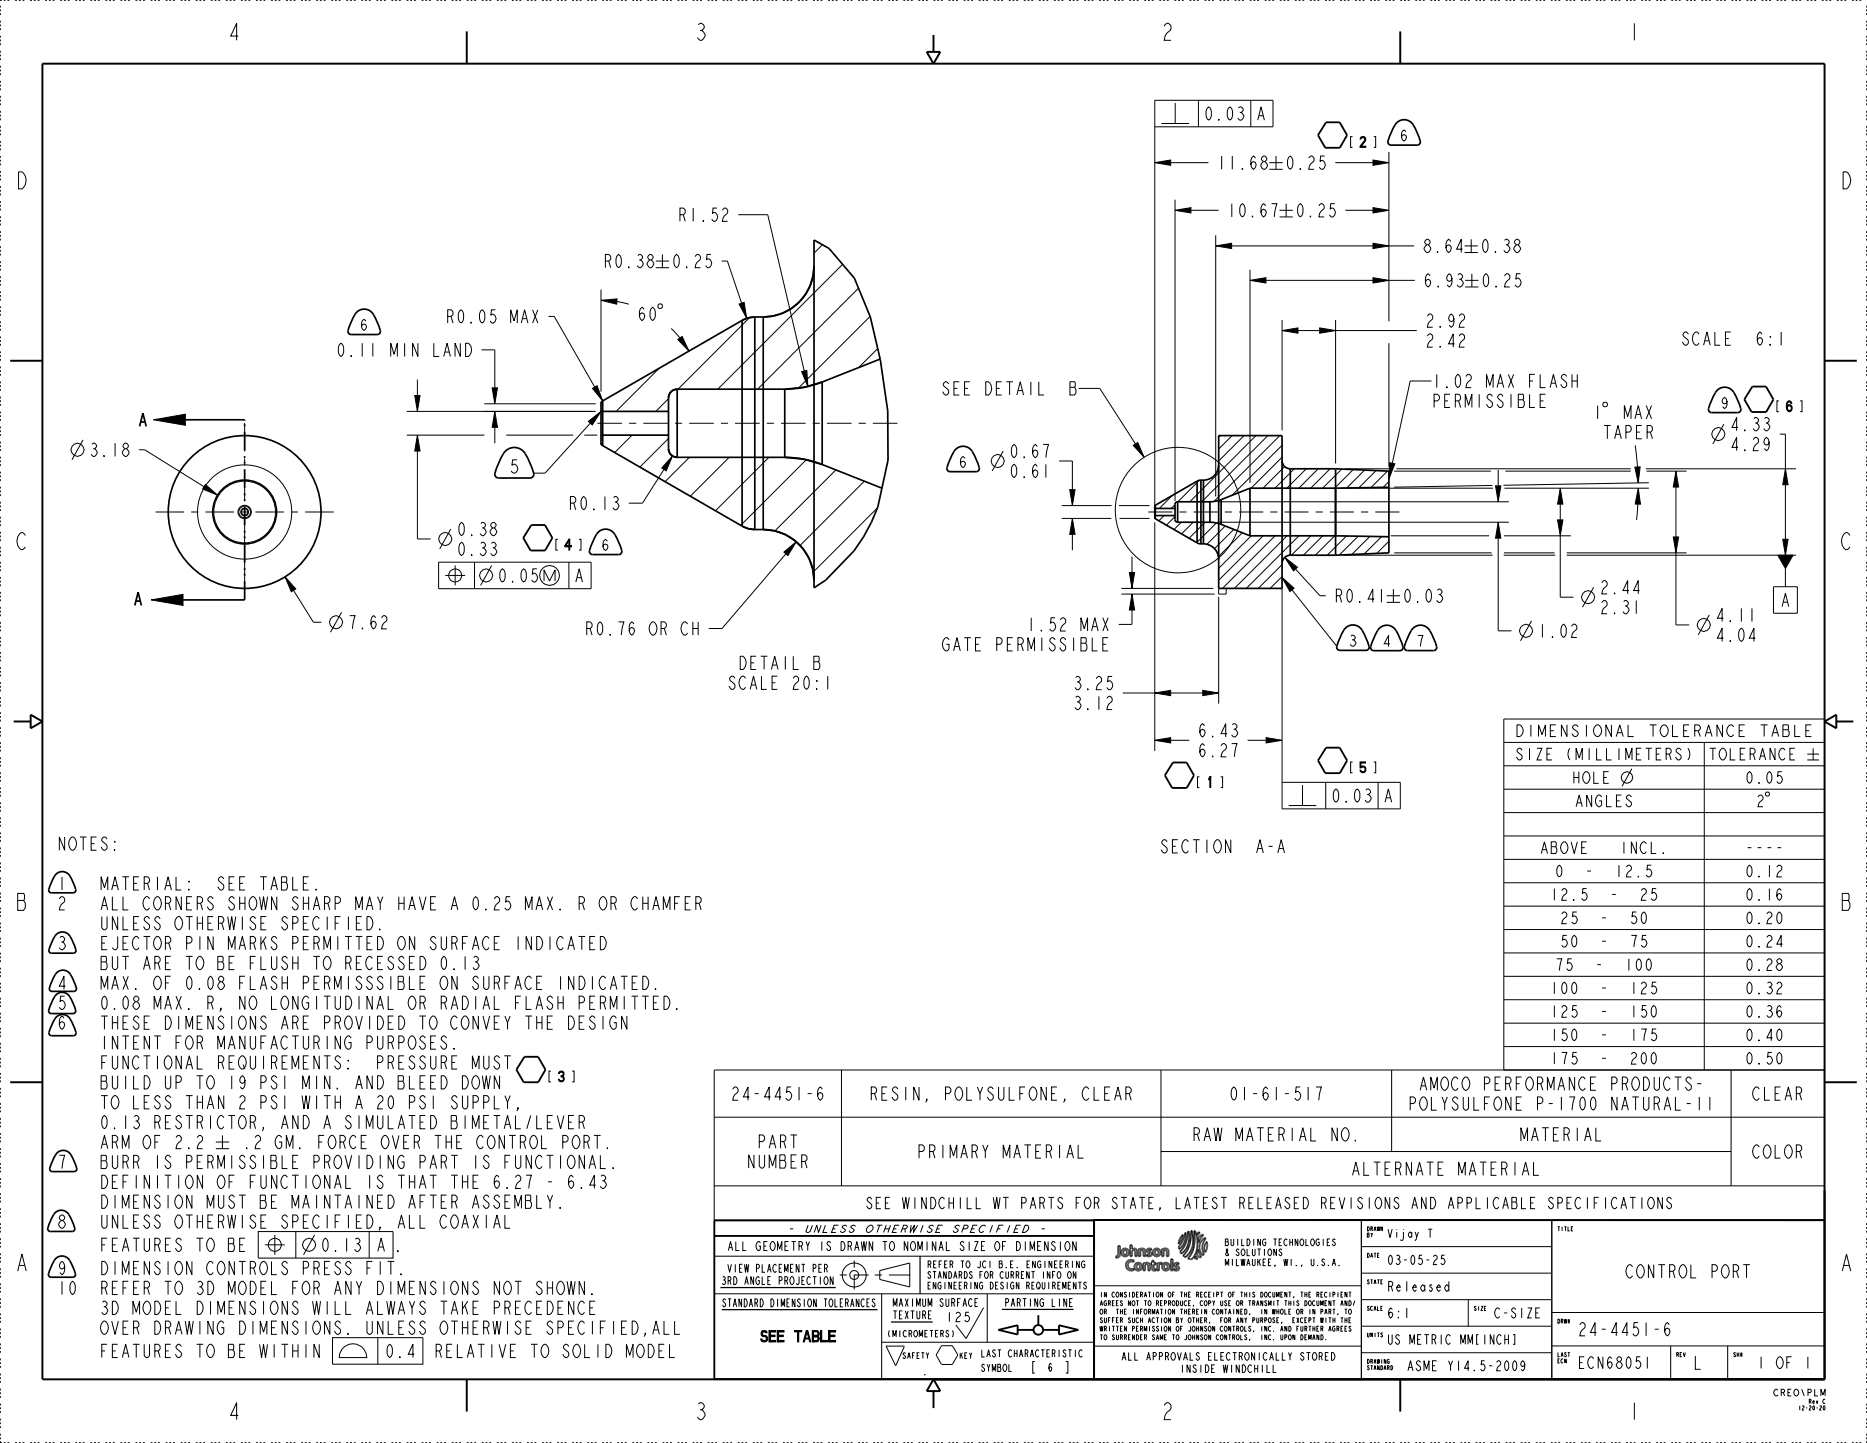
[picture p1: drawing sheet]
<svg xmlns="http://www.w3.org/2000/svg" width="559mm" height="432mm" viewBox="0 0 559 432" stroke-linecap="round" stroke-linejoin="round" font-family="sans-serif">
<defs><g id="words">
<g font-size="6.6">
<text x="68" y="12.1">4</text>
<text x="207.7" y="12.1">3</text>
<text x="347.4" y="12.1">2</text>
<text x="487.1" y="12.1">1</text>
<text x="4.5" y="56.5">D</text>
<text x="550.6" y="56.5">D</text>
<text x="4.5" y="164.5">C</text>
<text x="550.6" y="164.5">C</text>
<text x="4.5" y="272.4">B</text>
<text x="550.6" y="272.4">B</text>
<text x="4.5" y="380.4">A</text>
<text x="550.6" y="380.4">A</text>
<text x="68" y="424.8">4</text>
<text x="207.7" y="424.8">3</text>
<text x="347.4" y="424.8">2</text>
<text x="487.1" y="424.8">1</text>
</g>
<g font-size="5.2">
<text x="364.1" y="50.7">11.68</text>
<text x="384.6" y="50.7">0.25</text>
<text x="367.1" y="64.9">10.67</text>
<text x="387.6" y="64.9">0.25</text>
<text x="202.7" y="66.2">R1.52</text>
<text x="425.7" y="75.6">8.64</text>
<text x="443" y="75.6">0.38</text>
<text x="180.4" y="80.1">R0.38</text>
<text x="200.9" y="80.1">0.25</text>
<text x="425.8" y="85.9">6.93</text>
<text x="443.2" y="85.9">0.25</text>
<text x="133.2" y="96.7">R0.05 MAX</text>
<text x="426.4" y="97.9">2.92</text>
<text x="100.5" y="106.7">0.11 MIN LAND</text>
<text x="426.4" y="103.9">2.42</text>
<text x="503.5" y="103.3">SCALE</text>
<text x="525.4" y="103.3">6:1</text>
<text x="281.5" y="118.2">SEE DETAIL</text>
<text x="319.6" y="118.2">B</text>
<text x="428.4" y="116">1.02 MAX FLASH</text>
<text x="428.4" y="121.9">PERMISSIBLE</text>
<text x="479.5" y="131.3">TAPER</text>
<text x="517.6" y="128.9">4.33</text>
<text x="26.5" y="136.6">3.18</text>
<text x="301.9" y="137">0.67</text>
<text x="517.6" y="134.9">4.29</text>
<text x="152.1" y="141.6">5</text>
<text x="301.9" y="142.9">0.61</text>
<text x="169.9" y="152.5">R0.13</text>
<text x="136.6" y="160.3">0.38</text>
<text x="136.6" y="166.2">0.33</text>
<text x="478.6" y="177.7">2.44</text>
<text x="399.2" y="180.3">R0.41</text>
<text x="419.7" y="180.3">0.03</text>
<text x="478.6" y="183.7">2.31</text>
<text x="532.8" y="181.5">A</text>
<text x="103.9" y="188.2">7.62</text>
<text x="174.8" y="190.1">R0.76 OR CH</text>
<text x="307.1" y="188.8">1.52 MAX</text>
<text x="460.1" y="190.8">1.02</text>
<text x="513.3" y="186">4.11</text>
<text x="513.3" y="192">4.04</text>
<text x="281.7" y="194.8">GATE PERMISSIBLE</text>
<text x="221" y="200.3">DETAIL B</text>
<text x="217.8" y="206.3">SCALE 20:1</text>
<text x="321" y="206.4">3.25</text>
<text x="321" y="212.3">3.12</text>
<text x="358.3" y="220.5">6.43</text>
<text x="358.3" y="226.5">6.27</text>
<text x="17" y="254.4">NOTES:</text>
<text x="347.7" y="255.2">SECTION</text>
<text x="375.8" y="255.2">A-A</text>
<text x="17" y="266.3">1</text>
<text x="29.4" y="266.3">MATERIAL:</text>
<text x="63.4" y="266.3">SEE TABLE.</text>
<text x="17" y="272.3">2</text>
<text x="29.4" y="272.3">ALL CORNERS SHOWN SHARP MAY HAVE A 0.25 MAX. R OR CHAMFER</text>
<text x="29.4" y="278.2">UNLESS OTHERWISE SPECIFIED.</text>
<text x="17" y="284.2">3</text>
<text x="29.4" y="284.2">EJECTOR PIN MARKS PERMITTED ON SURFACE INDICATED</text>
<text x="29.4" y="290.1">BUT ARE TO BE FLUSH TO RECESSED 0.13</text>
<text x="17" y="296.1">4</text>
<text x="29.4" y="296.1">MAX. OF 0.08 FLASH PERMISSSIBLE ON SURFACE INDICATED.</text>
<text x="17" y="302.1">5</text>
<text x="29.4" y="302.1">0.08 MAX. R, NO LONGITUDINAL OR RADIAL FLASH PERMITTED.</text>
<text x="17" y="308">6</text>
<text x="29.4" y="308">THESE DIMENSIONS ARE PROVIDED TO CONVEY THE DESIGN</text>
<text x="29.4" y="314">INTENT FOR MANUFACTURING PURPOSES.</text>
<text x="29.4" y="319.9">FUNCTIONAL REQUIREMENTS:</text>
<text x="109.8" y="319.9">PRESSURE MUST</text>
<text x="29.4" y="325.9">BUILD UP TO 19 PSI MIN. AND BLEED DOWN</text>
<text x="218.9" y="329.2">24-4451-6</text>
<text x="261" y="329.2">RESIN, POLYSULFONE, CLEAR</text>
<text x="368.1" y="329.2">01-61-517</text>
<text x="425.5" y="326.3">AMOCO PERFORMANCE PRODUCTS-</text>
<text x="524.4" y="329.2">CLEAR</text>
<text x="29.4" y="331.8">TO LESS THAN 2 PSI WITH A 20 PSI SUPPLY,</text>
<text x="422.4" y="332.2">POLYSULFONE P-1700 NATURAL-11</text>
<text x="29.4" y="337.8">0.13 RESTRICTOR, AND A SIMULATED BIMETAL/LEVER</text>
<text x="357.2" y="341.4">RAW MATERIAL NO.</text>
<text x="454.9" y="341.4">MATERIAL</text>
<text x="226.6" y="343.6">PART</text>
<text x="274.9" y="346.6">PRIMARY MATERIAL</text>
<text x="524.4" y="346.6">COLOR</text>
<text x="17" y="349.7">7</text>
<text x="29.4" y="349.7">BURR IS PERMISSIBLE PROVIDING PART IS FUNCTIONAL.</text>
<text x="223.5" y="349.5">NUMBER</text>
<text x="404.9" y="351.7">ALTERNATE MATERIAL</text>
<text x="29.4" y="355.6">DEFINITION OF FUNCTIONAL IS THAT THE 6.27 - 6.43</text>
<text x="29.4" y="361.6">DIMENSION MUST BE MAINTAINED AFTER ASSEMBLY.</text>
<text x="17" y="367.5">8</text>
<text x="29.4" y="367.5">UNLESS OTHERWISE SPECIFIED, ALL COAXIAL</text>
<text x="29.4" y="374.5">FEATURES TO BE</text>
<text x="112.5" y="374.5">A .</text>
<text x="17" y="381.4">9</text>
<text x="29.4" y="381.4">DIMENSION CONTROLS PRESS FIT.</text>
<text x="486.7" y="382.4">CONTROL PORT</text>
<text x="17" y="387.4">10</text>
<text x="29.4" y="387.4">REFER TO 3D MODEL FOR ANY DIMENSIONS NOT SHOWN.</text>
<text x="29.4" y="393.3">3D MODEL DIMENSIONS WILL ALWAYS TAKE PRECEDENCE</text>
<text x="29.4" y="399.3">OVER DRAWING DIMENSIONS. UNLESS OTHERWISE SPECIFIED,ALL</text>
<text x="472" y="399.7">24-4451-6</text>
<text x="29.4" y="406.2">FEATURES TO BE WITHIN</text>
<text x="115.1" y="406.2">0.4</text>
<text x="129.7" y="406.2">RELATIVE TO SOLID MODEL</text>
<text x="506.6" y="409.7">L</text>
</g>
<g font-size="4.6">
<text x="454.3" y="220.4">DIMENSIONAL</text>
<text x="493.2" y="220.4">TOLERANCE</text>
<text x="525.7" y="220.4">TABLE</text>
<text x="522.3" y="234.4">0.05</text>
<text x="461.2" y="255.4">ABOVE</text>
<text x="484.4" y="255.4">INCL.</text>
<text x="522.3" y="255.4">----</text>
<text x="465.6" y="262.4">0</text>
<text x="474.3" y="262.4">-</text>
<text x="483" y="262.4">12.5</text>
<text x="522.3" y="262.4">0.12</text>
<text x="464.1" y="269.4">12.5</text>
<text x="481.5" y="269.4">-</text>
<text x="490.2" y="269.4">25</text>
<text x="522.3" y="269.4">0.16</text>
<text x="467" y="276.4">25</text>
<text x="478.6" y="276.4">-</text>
<text x="487.3" y="276.4">50</text>
<text x="522.3" y="276.4">0.20</text>
<text x="467" y="283.4">50</text>
<text x="478.6" y="283.4">-</text>
<text x="487.3" y="283.4">75</text>
<text x="522.3" y="283.4">0.24</text>
<text x="465.6" y="290.4">75</text>
<text x="477.2" y="290.4">-</text>
<text x="485.9" y="290.4">100</text>
<text x="522.3" y="290.4">0.28</text>
<text x="464.1" y="297.4">100</text>
<text x="478.6" y="297.4">-</text>
<text x="487.3" y="297.4">125</text>
<text x="522.3" y="297.4">0.32</text>
<text x="464.1" y="304.4">125</text>
<text x="478.6" y="304.4">-</text>
<text x="487.3" y="304.4">150</text>
<text x="522.3" y="304.4">0.36</text>
<text x="464.1" y="311.4">150</text>
<text x="478.6" y="311.4">-</text>
<text x="487.3" y="311.4">175</text>
<text x="522.3" y="311.4">0.40</text>
<text x="464.1" y="318.4">175</text>
<text x="478.6" y="318.4">-</text>
<text x="487.3" y="318.4">200</text>
<text x="522.3" y="318.4">0.50</text>
<text x="472" y="409.5">ECN68051</text>
<text x="525.7" y="409.5">1 OF 1</text>
</g>
<g font-size="4.5">
<text x="471.4" y="241.4">ANGLES</text>
<text x="308.2" y="410.9">[</text>
<text x="317.8" y="410.9">]</text>
</g>
<g font-size="4.4">
<text x="261.4" y="361.7">SEE WINDCHILL WT PARTS FOR STATE, LATEST RELEASED REVISIONS AND APPLICABLE</text>
<text x="463.3" y="361.7">SPECIFICATIONS</text>
<text x="227.7" y="401.5">SEE TABLE</text>
</g>
<g font-size="4.3">
<text x="418.7" y="42.2">6</text>
<text x="107.5" y="98.9">6</text>
<text x="514.7" y="122.2">9</text>
<text x="286.7" y="139.9">6</text>
<text x="179.7" y="164.7">6</text>
<text x="403.4" y="193.4">3</text>
<text x="413.6" y="193.5">4</text>
<text x="423.6" y="193.5">7</text>
</g>
<g font-size="4.2">
<text x="403.4" y="44.1">[ 2 ]</text>
<text x="531" y="123.2">[ 6 ]</text>
<text x="165.5" y="164.6">[ 4 ]</text>
<text x="403.4" y="231.2">[ 5 ]</text>
<text x="357.5" y="235.7">[ 1]</text>
<text x="163.4" y="323.7">[ 3 ]</text>
</g>
<g font-size="3.9">
<text x="415" y="386.4">Released</text>
<text x="415" y="394.4">6:1</text>
<text x="447" y="394.4">C-SIZE</text>
<text x="421.4" y="410.2">ASME Y14.5-2009</text>
</g>
<text font-size="3.8" x="415" y="402.3">US METRIC MM[INCH]</text>
<text font-size="3.7" x="282.8" y="395.5">125</text>
<text font-size="3.6" x="415" y="378.4">03-05-25</text>
<g font-size="3.5">
<text x="217.6" y="374.2">ALL GEOMETRY IS DRAWN TO NOMINAL SIZE</text>
<text x="297.4" y="374.2">OF DIMENSION</text>
</g>
<text font-size="3.3" x="415" y="370.3">Vijay T</text>
<g font-size="3.1">
<text x="217.5" y="380.7">VIEW PLACEMENT PER</text>
<text x="215.8" y="384.4">3RD ANGLE PROJECTION</text>
<text x="216" y="391">STANDARD DIMENSION TOLERANCES</text>
<text x="267" y="391">MAXIMUM SURFACE</text>
<text x="267" y="394.6">TEXTURE</text>
<text x="300.6" y="391">PARTING LINE</text>
<text x="313.5" y="410.4">6</text>
</g>
<g font-size="3">
<text x="235.2" y="368.8">-</text>
<text x="240.3" y="368.8">UNLESS</text>
<text x="258" y="368.8">OTHERWISE</text>
<text x="283.4" y="368.8">SPECIFIED</text>
<text x="336.3" y="407">ALL APPROVALS ELECTRONICALLY STORED</text>
<text x="353.4" y="410.7">INSIDE WINDCHILL</text>
</g>
<g font-size="2.8">
<text x="293.5" y="406.1">LAST CHARACTERISTIC</text>
<text x="293.5" y="410.4">SYMBOL</text>
</g>
<g font-size="2.7">
<text x="277.4" y="379.4">REFER TO JCI B.E. ENGINEERING</text>
<text x="277.4" y="382.6">STANDARDS FOR CURRENT INFO ON</text>
<text x="277.4" y="385.7">ENGINEERING DESIGN REQUIREMENTS</text>
<text x="276.2" y="411.5">.</text>
</g>
<g font-size="2.6">
<text x="366.5" y="372.7">BUILDING TECHNOLOGIES</text>
<text x="366.5" y="375.7">&amp; SOLUTIONS</text>
<text x="366.5" y="378.7">MILWAUKEE, WI., U.S.A.</text>
<text x="530.6" y="417.7">CREO\PLM</text>
</g>
<text font-size="2.5" x="265.4" y="400.1">(MICROMETERS)</text>
<g font-size="2.3">
<text x="270" y="406.5">SAFETY</text>
<text x="287" y="406.5">KEY</text>
</g>
<g font-size="2">
<text x="329.1" y="388.2">IN CONSIDERATION OF THE RECEIPT OF THIS DOCUMENT, THE RECIPIENT</text>
<text x="329.1" y="390.7">AGREES NOT TO REPRODUCE, COPY USE OR TRANSMIT THIS DOCUMENT AND/</text>
<text x="329.1" y="393.3">OR</text>
<text x="329.1" y="395.8">SUFFER SUCH ACTION BY OTHER,</text>
<text x="333.7" y="393.3">THE INFORMATION THEREIN CONTAINED,</text>
<text x="364.2" y="395.8">FOR ANY PURPOSE,</text>
<text x="375.9" y="393.3">IN WHOLE OR IN PART, TO</text>
<text x="385.2" y="395.8">EXCEPT WITH THE</text>
<text x="329.1" y="398.4">WRITTEN PERMISSION OF JOHNSON CONTROLS, INC. AND FURTHER AGREES</text>
<text x="329.1" y="400.9">TO SURRENDER SAME TO JOHNSON CONTROLS,</text>
<text x="375.9" y="400.9">INC. UPON DEMAND.</text>
</g>
<g font-size="1.7">
<text x="538.4" y="422">12-20-20</text>
<text x="541.4" y="420">Rev C</text>
</g>
<g font-size="1.6">
<text x="409" y="368.3">DRAWN</text>
<text x="409" y="370.2">BY</text>
<text x="466" y="368.3">TITLE</text>
<text x="409" y="376.3">DATE</text>
<text x="409" y="384.2">STATE</text>
<text x="409" y="392.1">SCALE</text>
<text x="441" y="392.1">SIZE</text>
<text x="466" y="396">DRW#</text>
<text x="409" y="400.1">UNITS</text>
<text x="466" y="406">LAST</text>
<text x="466" y="407.9">ECN</text>
<text x="501.6" y="406">REV</text>
<text x="518.7" y="406">SH#</text>
<text x="409" y="408">DRAWING</text>
<text x="409" y="409.9">STANDARD</text>
</g>
</g></defs>
<g fill="none" stroke="#000" stroke-width=".3">
<path d="M345.6 37.9h35.4v-7.9h-35.4v119.9M347.6 37h8.3M351.7 30.8v6.2M358.7 30v7.9M361.4 32.3l.4-.3a2.68 2.68 0 0 1 0 4 2.81 2.81 0 0 1-.4-3.7zM364.7 35.6l.2 .4h-.2zM367.7 32.3l.4-.3a2.68 2.68 0 0 1 0 4 2.81 2.81 0 0 1-.4-3.7zM370.7 32.3l.4-.3a.91 .91 0 0 1 1 1l-.6 .6a1.19 1.19 0 0 1 .8 1.4 1.19 1.19 0 0 1-1.2 1l-.6-.7M371.1 33.6h.4M374.4 30v7.9M376.5 36l.9-4 1 4M376.8 34.6h1.2"/>
<path d="M345.6 48.7l4.8-.8v1.6zM350.4 48.7h11.3M351.7 59.8v90.1M379.9 48.7h4M379.9 50.7h4M381.9 46.7v4M399.7 48.7h11.2M410.9 47.9l4.8 .8-4.8 .8zM415.7 45.5v50.6M196.3 78.1h3.9M198.3 76.1v4M216 78.1h1.7l4.3 12.6"/>
<path d="M221 64.2h8.8l10.9 46.8M246.2 73.2l-2.6 2.6M252.2 79.1l-37.4 37.4M351.7 62.9l4.7-.8v1.6zM356.4 62.9h8.3M363.9 73.6l4.7-.8v1.6zM363.9 70.4v78.2M368.6 73.6h42.3M383 62.9h3.9M383 64.9h3.9M385 60.9v4M402.7 62.9h8.2"/>
<path d="M410.9 62.1l4.8 .8-4.8 .8zM410.9 72.8l4.8 .8-4.8 .8zM415.7 73.6h7.6M438.4 73.6h3.9M438.4 75.6h3.9M440.3 71.6v4M179.9 89.9l4.8-.5-.1 1.6zM179.9 86.7v30.5M184.6 90.2l3.6 .8M192.8 92.6l-.6-.7a2.68 2.68 0 0 0 0 4 1.55 1.55 0 0 0 .6-2l-.6-.3-.6 .3-.2 .7M194.9 92.3l.4-.4a2.68 2.68 0 0 1 0 4 2.81 2.81 0 0 1-.4-3.6zM196.3 80.1h3.9"/>
<path d="M197.3 91h.6l.4 .3v.6l-.4 .4h-.6l-.4-.4v-.6zM200.9 98.3l2.6 2.8M221.2 91l1.5-.5 .8 4.8zM224.4 95l-21.5 21.5M257 86.2l-30.3 30.3M260.4 94.7l-21.5 21.5M374.1 83.9l4.8-.8v1.6zM374.1 80.7v63.8M378.9 83.9h32M383.7 98.9l4.8-.8v1.6zM383.7 95.7v33.1M388.5 98.9h6.5"/>
<path d="M395 98.1l4.7 .8-4.7 .8zM399.7 95.7v43M399.7 98.9h24.3M410.9 83.1l4.8 .8-4.8 .8zM415.7 83.9h7.8M438.5 83.9h4M438.5 85.9h4M440.5 81.9v4M124.1 118.3h1.6l-.8 4.8zM124.9 113.6v4.7M197.3 110.2l-12.9 12.9M200.1 119.3l-3.8 3.8"/>
<path d="M202.9 101.6l1.3-.9 2 4.4zM239.9 111.2l1.6-.4 .3 4.9zM262.7 104.3l-5.7 5.7M415.7 102.7v37M24.9 131.6l-3.4 6M41.6 134.6h1.7l17.8 11.1M45.9 125.6l9.6-1.6v3.3zM121.8 130.2h23.2M121.8 123.1h55.8M124.9 130.2l.8 4.8h-1.6zM124.9 135v26.3h4M151.5 130.2h20"/>
<path d="M174.9 130.2h3.9M189.2 130.2l-5.2 5.2M200.1 131.2l-8.6 8.6M201.3 136.4l-1.9 4.5-1.3-.9zM206.3 136.9l-7.2 7.2M218.2 136.9l-11.6 11.6M230.1 136.9l-15.9 15.9M241.3 137.6l-19.6 19.6M300.3 135l-3.3 5.9M317 138h4v8.5M365.2 130.4l-.4 .4M368.8 130.4l-4 4"/>
<path d="M372.3 130.4l-7.5 7.5M375.9 130.4l-19.8 19.8M379.5 130.4l-19.8 19.8M383.1 130.4l-19.8 19.7M383.7 133.2l-14.9 15M383.7 136.8l-9.2 9.3M384.5 139.6l-6.5 6.5M478.2 121.4v3.9M479.8 120.7l.3-.3h.7l.3 .3v.7l-.3 .3h-.7l-.3-.3zM486.2 125.3v-3.9l1 3.3 1-3.3v3.9M489.3 139.8l1.6-.1-.6 4.8zM489.4 125.3l.9-3.9 1 3.9"/>
<path d="M489.4 133.3l.7 6.4M489.8 124h1.1M492.7 121.4l1.6 3.9M494.3 121.4l-1.6 3.9M515.9 126.9l-3.3 6M532.7 129.9h1.7v10.4M61.5 145l3.6 3.2-4.4-1.9zM134.9 158.3l-3.3 6M198.7 140.5l-6.4 10.1h-4.1M250.2 140.6l-18.3 18.3M258.7 144l-19.3 19.3M262.6 152l-19.2 19.2"/>
<path d="M317.8 155.1h14.8M317.8 151.3h14.9M320.2 146.5h1.6l-.8 4.8zM321 155.1l.8 4.8h-1.6zM321 159.9v4.8M334.9 151.3h9.1M335.1 155.1h8.9M345.6 156.3v68.4M348.4 154.3l-1.5 1.5M350.9 148.3l-3.9 3.8M351.7 151l-1.2 1.1M351.7 154.6l-2.6 2.5"/>
<path d="M353.6 156.3l-2.2 2.2M357.1 156.3l-3.5 3.5M359 143.7l-6.5 6.5M360.7 156.3l-4.8 4.8M364.1 156.5l-5.9 5.9M364.4 156.3h87.2M364.4 150.2h87.2M366.7 157.4l-5.5 5.5M369.3 158.4l-5.8 5.8M371.8 159.4l-7.1 7.2M387.4 140.3l-5.8 5.8M391 140.3l-5.8 5.8"/>
<path d="M394.5 140.3l-5.8 5.8M398.1 140.3l-5.8 5.8M401.3 146.1h45.5M401.6 140.4l-5.7 5.7M402.7 140.3h13.4M405 140.5l-5.6 5.6M408.4 140.7l-5.3 5.3M411.9 140.8l-5.2 5.2M415.3 141l-5 4.9M415.7 144.1l-1.7 1.7M417.3 141h28.9M418 140.3h70.1"/>
<path d="M446.7 145.3l-29.4 .5M447.6 145.4h1.6l-.8 4.8zM448.4 156.3l.8 4.7h-1.6zM448.4 140.6v4.8M450.3 146.1h43.2M450.6 141h37.5M466.2 155.6h1.6l-.8 4.7zM467 146.1l.8 4.7h-1.6zM467 150.8v4.8M490.2 150.8l-.4 4.8M490.3 146.1l.7 4.8-1.6-.1zM492.6 140.3h45"/>
<path d="M492.8 141h12M493.5 144.4l-43.5 .8M501.6 141l.8 4.7h-1.6zM501.6 145.7v15M534.4 140.3l.8 4.7h-1.6zM534.4 145v16.4M45.2 179.5l9.6-1.6v3.3zM85.3 172.6l3.2 3.6-1.3 .9zM87.8 176.6l6 9.6h2.4M131.3 168.2h45.6v8h-45.6zM133.3 172.2h5.9M136.2 169.2v6"/>
<path d="M142 168.2v8M147.2 169.2l-3.4 6M150 170.5l.4-.3a2.68 2.68 0 0 1 0 4 2.81 2.81 0 0 1-.4-3.7zM153.4 173.8l.2 .4h-.2zM156.3 170.5l.4-.3a2.68 2.68 0 0 1 0 4 2.81 2.81 0 0 1-.4-3.7zM160.7 170.2h-1.2l-.2 1.7 .4-.4a1.33 1.33 0 0 1 1.2 1.4 1.33 1.33 0 0 1-1.2 1.3l-.6-.7M162.8 173.8v-3.3l1.7 3.3 1.6-3.3v3.3M170.3 168.2v8M172.4 174.2l.9-4 1 4M172.7 172.9h1.2M234.6 165.2l3.7-3.1-2.5 4.1zM235.2 165.7l-19.1 22.4h-4"/>
<path d="M364.8 178.6v31.9M374.5 160.3l-9.7 9.8M378.1 160.3l-13.3 13.3M381.6 160.3l-15.7 15.8M383.7 168.9l-7.1 7.2M383.7 172.5l-3.5 3.6M383.7 177.4v64.6h35.4v-7.9h-35.4M384.5 166.8l3.8 3-1.1 1zM385.2 160.3l-15.7 15.8M387.7 170.3l7.4 8h1.7M388.8 160.3l-15.8 15.8M392.3 160.3l-5.8 5.8"/>
<path d="M395.9 160.3l-5.8 5.8M399.5 160.3l-5.8 5.8M401.9 166.1h44.8M403 160.4l-5.8 5.7M406.5 160.5l-5.6 5.6M410 160.5l-5.4 5.4M413.5 160.6l-5.2 5.2M415.1 178.3h3.9M415.7 162l-3.6 3.6M416.3 160.3h29.4M417 176.3v4M417.3 165.4h29.2"/>
<path d="M448.4 161v27.8h4M450.1 166.1h15.4M450.1 165.4h15.2M450.2 160.3h20M467 160.3v18.4h4M468.9 166.1h68.7M468.9 165.4h35.9M477 175.7l-3.3 6M500.8 160.7h1.6l-.8 4.7zM501.6 165.4v21.6h4M530.8 175.6h7.2v7.9h-7.2zM532.1 166.1h4.6l-2.3 4z"/>
<path d="M533.6 161.4h1.6l-.8 4.7zM534.4 170.1v5.5M102.2 183.2l-3.3 6M415.1 180.3h3.9M458.4 185.8l-3.3 5.9M511.6 184l-3.3 6M336 207.4h9.6M345.6 207.4l4.8-.8v1.6zM350.4 207.4h9.6M360 206.6l4.8 .8-4.8 .8zM345.6 221.5l4.8-.8v1.6zM350.4 221.5h5.5"/>
<path d="M373.4 221.5h5.6M379 220.7l4.7 .8-4.7 .8zM389.8 234.9v6.1M396.8 234.1v7.9M399.5 236.4l.4-.3a2.68 2.68 0 0 1 0 4 2.81 2.81 0 0 1-.4-3.7zM402.8 239.7l.2 .4h-.2zM405.8 236.4l.4-.3a2.68 2.68 0 0 1 0 4 2.81 2.81 0 0 1-.4-3.7zM408.8 236.4l.4-.3a.91 .91 0 0 1 1 1l-.6 .6a1.19 1.19 0 0 1 .8 1.4 1.19 1.19 0 0 1-1.2 1l-.6-.7M409.2 237.7h.4M412.5 234.1v7.9M414.9 238.7h1.2M450.1 222.2h96"/>
<path d="M450.1 229.2h96M450.1 236.2h96M455.6 224.5l-.6-.6a.82 .82 0 0 0-.9 .9l.5 .6a1.09 1.09 0 0 1 1 .9 1.09 1.09 0 0 1-.6 1.1 1.2 1.2 0 0 1-1.1-.9M457.8 223.9v3.5M460 223.9h1.5l-1.5 3.5h1.5M463 225.7h.9M464.5 223.9h-1.5v3.5h1.5M469.9 223.9a2.96 2.96 0 0 0 0 3.5M471.1 230.9v3.5M471.1 232.7h1.5M471.7 227.4v-3.5l1 2.9 .9-2.9v3.5M472.6 230.9v3.5"/>
<path d="M474.2 231.2l.4-.3a1.83 1.83 0 0 1 1.3 1.8 1.83 1.83 0 0 1-1.3 1.7 2.13 2.13 0 0 1-.4-3.2zM475.6 223.9v3.5M477 230.9v3.5h1.5M477.9 223.9v3.5h1.5M480 232.7h.9M480.8 223.9v3.5h1.5M481.5 230.9h-1.5v3.5h1.5M484.6 223.9v3.5M486.6 227.4v-3.5l.9 2.9 1-2.9v3.5M488.4 230l-2.9 5.3M489.8 225.7h.9M491.3 223.9h-1.5v3.5h1.5"/>
<path d="M492.6 223.9h1.8M493.5 223.9v3.5M495.7 225.7h.9M497.2 223.9h-1.5v3.5h1.5M498.7 225.7h.9l.6-.6v-.6l-.6-.6h-.9v3.5M499.6 225.7l.6 1.7M503.2 224.5l-.6-.6a.82 .82 0 0 0-.9 .9l.5 .6a1.09 1.09 0 0 1 1 .9 1.09 1.09 0 0 1-.6 1.1 1.2 1.2 0 0 1-1.1-.9M505.2 223.9a2.96 2.96 0 0 1 0 3.5M510.1 222.2v98M511.7 223.9h1.9M512.7 223.9v3.5M515.1 224.2l.4-.3a1.83 1.83 0 0 1 1.3 1.8 1.83 1.83 0 0 1-1.3 1.7 2.13 2.13 0 0 1-.4-3.2z"/>
<path d="M517.9 223.9v3.5h1.5M520.8 225.7h1M522.3 223.9h-1.5v3.5h1.5M523.8 225.7h1l.5-.6v-.6l-.5-.6h-1v3.5M524.8 225.7l.5 1.7M526.2 238.5l.5-.6h.4l.6 .6a1.35 1.35 0 0 1-1 1.4l-.5 1.5h1.5M526.6 227.4l.9-3.5 1 3.5M527 226.2h1.1M528.7 237h.6l.3 .3v.6l-.3 .3h-.6l-.3-.3v-.6zM531.3 223.9v3.5l-1.5-3.5v3.5M534.2 224.5l-.5-.6a1.83 1.83 0 0 0-1.3 1.8 1.83 1.83 0 0 0 1.3 1.7l.5-.6M535.7 225.7h1"/>
<path d="M537.2 223.9h-1.5v3.5h1.5M540.9 225.7h3.5M540.9 227.4h3.5M542.7 223.9v3.5M385.7 241h8.3M414.6 240.1l.9-4 1 4M450.1 243.2h96M450.1 250.2h96M450.1 257.2h96M450.1 264.2h96M450.1 271.2h96M450.1 278.2h96"/>
<path d="M450.1 285.2h96M450.1 292.2h96M450.1 299.2h96M450.1 306.2h96M450.1 313.2h96M213.8 334.3h332.3M251.9 320.2v34.7M347.5 320.2v34.7M416.5 320.2v24.4M450.1 320.2v-105h96v197.5h-81.6v-47.6M518.1 320.2v34.7M546.1 320.2h-332.3v44.9h332.3"/>
<path d="M213.8 354.9h332.3M347.5 344.6h170.6M213.8 375.9h113.6M293.8 372.9h.6M294.8 371.5h-1v2.7h1M306.8 366.6l.9 .2a1.48 1.48 0 0 1-1.7 2zM311.8 367.7h.9M407.5 365.1v47.7h-80v-47.7h218.6M407.5 373h57M213.8 387.2h113.6M263.3 380.2l9-2.3v7.2l-9-2.2zM263.9 387.2v25.5"/>
<path d="M294.4 391.3l-5.2 9.2-3.1-4M295.5 387.2v14.5M325.2 384l-.3-.3-.5 .3 .8 1-.1 .6-.4 .1-.4-.5M327.5 384.7h80M362.1 395.8l-.2 .3M374.1 393.3l-.2 .2M383.7 395.8l-.2 .3M395.4 399.4a.75 .75 0 0 1 .6 .8 .75 .75 0 0 1-.6 .7zM403.7 386.7h.7M403.8 389.2a.75 .75 0 0 1 .6 .8 .75 .75 0 0 1-.6 .7zM403.8 395.1h.3M403.8 391.9l.2-.1a.8 .8 0 0 1 .5 .7 .8 .8 0 0 1-.5 .8l-.4-.8z"/>
<path d="M404.1 386.7v1.5M404.4 394.3h-.6v1.5h.6M404.4 397.1l-.4-.2a.6 .6 0 0 0-.1 .6 .6 .6 0 0 0 .5 .4l-.3 .5-.4-.4M405.5 389.2l-.5 1.5M407.5 381h57M407.5 388.9h57M407.5 396.8h57M439.5 388.9v7.9M464.5 392.7h81.6M263.9 401.7h63.5M270.7 402.8h-5.5l2.9 5.9 2.5-5.7M286.7 405.5l-1.7 2.8h-3.1"/>
<path d="M286.7 405.4l-1.7-2.7h-3.2l-1.6 2.8 1.6 2.8M327.5 402.8h80M374.1 400.9l-.2 .3M396.9 400.9h.1M407.5 404.8h57M407.5 412.6h57M464.5 402.7h81.6M500 402.7v10M517.1 402.7v10"/>
<circle cx="23.2" cy="134.6" r="1.95"/>
<circle cx="298.6" cy="138" r="1.95"/>
<circle cx="514.3" cy="129.9" r="1.95"/>
<circle cx="73.2" cy="153.2" r="14.1"/>
<circle cx="73.2" cy="153.2" r="9.2"/>
<circle cx="352.6" cy="152.6" r="18.8"/>
<circle cx="133.2" cy="161.3" r="1.95"/>
<circle cx="136.2" cy="172.2" r="1.97"/>
<circle cx="145.5" cy="172.2" r="1.95"/>
<circle cx="164.5" cy="172.2" r="2.96"/>
<circle cx="475.3" cy="178.7" r="1.95"/>
<circle cx="100.5" cy="186.2" r="1.95"/>
<circle cx="456.7" cy="188.8" r="1.95"/>
<circle cx="509.9" cy="187" r="1.95"/>
<circle cx="486.9" cy="232.7" r="1.72"/>
<circle cx="255.7" cy="381.5" r="3.6"/>
<circle cx="255.7" cy="381.5" r="1.33"/>
</g>
<g fill="#000">
<path d="M345.6 48.7l4.8-.8v1.6zM410.9 47.9l4.8 .8-4.8 .8zM351.7 62.9l4.7-.8v1.6zM363.9 73.6l4.7-.8v1.6zM410.9 62.1l4.8 .8-4.8 .8zM410.9 72.8l4.8 .8-4.8 .8zM179.9 89.9l4.8-.5-.1 1.6zM221.2 91l1.5-.5 .8 4.8zM374.1 83.9l4.8-.8v1.6zM383.7 98.9l4.8-.8v1.6zM395 98.1l4.7 .8-4.7 .8zM410.9 83.1l4.8 .8-4.8 .8z"/>
<path d="M202.9 101.6l1.3-.9 2 4.4zM239.9 111.2l1.6-.4 .3 4.9zM45.9 125.6l9.6-1.6v3.3zM124.1 118.3h1.6l-.8 4.8zM124.9 130.2l.8 4.8h-1.6zM201.3 136.4l-1.9 4.5-1.3-.9zM61.5 145l3.6 3.2-4.4-1.9zM321 155.1l.8 4.8h-1.6zM320.2 146.5h1.6l-.8 4.8zM448.4 156.3l.8 4.7h-1.6zM447.6 145.4h1.6l-.8 4.8zM467 146.1l.8 4.7h-1.6z"/>
<path d="M489.3 139.8l1.6-.1-.6 4.8zM490.3 146.1l.7 4.8-1.6-.1zM501.6 141l.8 4.7h-1.6zM534.4 140.3l.8 4.7h-1.6zM45.2 179.5l9.6-1.6v3.3zM85.3 172.6l3.2 3.6-1.3 .9zM234.6 165.2l3.7-3.1-2.5 4.1zM384.5 166.8l3.8 3-1.1 1zM466.2 155.6h1.6l-.8 4.7zM500.8 160.7h1.6l-.8 4.7zM532.1 166.1h4.6l-2.3 4zM533.6 161.4h1.6l-.8 4.7z"/>
<path d="M345.6 207.4l4.8-.8v1.6zM360 206.6l4.8 .8-4.8 .8zM345.6 221.5l4.8-.8v1.6zM379 220.7l4.7 .8-4.7 .8z"/>
</g>
<g fill="none" stroke="#000" stroke-width=".51">
<path d="M0 1.7v.6M0 2.8v.6M0 3.9v.6M0 6.2v.6M0 7.3v.6M0 8.4v.6M0 10.7v.6M0 11.8v.6M0 12.9v.6M0 15.2v.6M0 16.3v.6M0 17.4v.6"/>
<path d="M0 19.7v.6M0 0h.6M1.1 0h.6M2.2 0h.6M4.5 0h.6M5.6 0h.6M6.7 0h.6M9 0h.6M10.1 0h.6M11.2 0h.6M13.5 0h.6M14.6 0h.6"/>
<path d="M15.8 0h.5M18 0h.6M19.1 0h.6M20.3 0h.5M22.5 0h.6M23.6 0h.6M24.8 0h.5M27 0h.6M28.2 0h.5M29.3 0h.5M31.5 0h.6M32.7 0h.5"/>
<path d="M33.8 0h.5M36.1 0h.5M37.2 0h.5M38.3 0h.5M40.6 0h.5M41.7 0h.5M42.8 0h.6M45.1 0h.5M46.2 0h.5M47.3 0h.6M49.6 0h.5M50.7 0h.5"/>
<path d="M51.8 0h.6M54.1 0h.5M55.2 0h.6M56.3 0h.6M58.6 0h.5M59.7 0h.6M60.8 0h.6M63.1 0h.5M64.2 0h.6M65.3 0h.6M67.6 0h.6M68.7 0h.6"/>
<path d="M69.8 0h.6M72.1 0h.6M73.2 0h.6M74.3 0h.6M76.6 0h.6M77.7 0h.6M78.8 0h.6M81.1 0h.6M82.2 0h.6M83.4 0h.5M85.6 0h.6M86.7 0h.6"/>
<path d="M87.9 0h.5M90.1 0h.6M91.2 0h.6M92.4 0h.5M94.6 0h.6M95.8 0h.5M96.9 0h.5M99.1 0h.6M100.3 0h.5M101.4 0h.5M103.6 0h.6M104.8 0h.5"/>
<path d="M105.9 0h.5M108.2 0h.5M109.3 0h.5M110.4 0h.5M112.7 0h.5M113.8 0h.5M114.9 0h.6M117.2 0h.5M118.3 0h.5M119.4 0h.6M121.7 0h.5M122.8 0h.6"/>
<path d="M123.9 0h.6M126.2 0h.5M127.3 0h.6M128.4 0h.6M130.7 0h.5M131.8 0h.6M132.9 0h.6M135.2 0h.6M136.3 0h.6M137.4 0h.6M139.7 0h.6M140.8 0h.6"/>
<path d="M141.9 0h.6M144.2 0h.6M145.3 0h.6M146.4 0h.6M148.7 0h.6M149.8 0h.6M150.9 0h.6M153.2 0h.6M154.3 0h.6M155.5 0h.5M157.7 0h.6M158.8 0h.6"/>
<path d="M160 0h.5M162.2 0h.6M163.4 0h.5M164.5 0h.5M166.7 0h.6M167.9 0h.5M169 0h.5M171.2 0h.6M172.4 0h.5M173.5 0h.5M175.8 0h.5M176.9 0h.5"/>
<path d="M178 0h.5M180.3 0h.5M181.4 0h.5M182.5 0h.6M184.8 0h.5M185.9 0h.5M187 0h.6M189.3 0h.5M190.4 0h.5M191.5 0h.6M193.8 0h.5M194.9 0h.6"/>
<path d="M196 0h.6M198.3 0h.5M199.4 0h.6M200.5 0h.6M202.8 0h.5M203.9 0h.6M205 0h.6M207.3 0h.6M208.4 0h.6M209.5 0h.6M211.8 0h.6M212.9 0h.6"/>
<path d="M214 0h.6M216.3 0h.6M217.4 0h.6M218.5 0h.6M220.8 0h.6M221.9 0h.6M223.1 0h.5M225.3 0h.6M226.4 0h.6M227.6 0h.5M229.8 0h.6M230.9 0h.6"/>
<path d="M232.1 0h.5M234.3 0h.6M235.5 0h.5M236.6 0h.5M238.8 0h.6M240 0h.5M241.1 0h.5M243.3 0h.6M244.5 0h.5M245.6 0h.5M247.9 0h.5M249 0h.5"/>
<path d="M250.1 0h.5M252.4 0h.5M253.5 0h.5M254.6 0h.6M256.9 0h.5M258 0h.5M259.1 0h.6M261.4 0h.5M262.5 0h.6M263.6 0h.6M265.9 0h.5M267 0h.6"/>
<path d="M268.1 0h.6M270.4 0h.5M271.5 0h.6M272.6 0h.6M274.9 0h.6M276 0h.6M277.1 0h.6M279.4 0h.6M280.5 0h.6M281.6 0h.6M283.9 0h.6M285 0h.6"/>
<path d="M286.1 0h.6M288.4 0h.6M289.5 0h.6M290.6 0h.6M292.9 0h.6M294 0h.6M295.2 0h.5M297.4 0h.6M298.5 0h.6M299.7 0h.5M301.9 0h.6M303.1 0h.5"/>
<path d="M304.2 0h.5M306.4 0h.6M307.6 0h.5M308.7 0h.5M310.9 0h.6M312.1 0h.5M313.2 0h.5M315.5 0h.5M316.6 0h.5M317.7 0h.5M320 0h.5M321.1 0h.5"/>
<path d="M322.2 0h.6M324.5 0h.5M325.6 0h.5M326.7 0h.6M329 0h.5M330.1 0h.5M331.2 0h.6M333.5 0h.5M334.6 0h.6M335.7 0h.6M338 0h.5M339.1 0h.6"/>
<path d="M340.2 0h.6M342.5 0h.6M343.6 0h.6M344.7 0h.6M347 0h.6M348.1 0h.6M349.2 0h.6M351.5 0h.6M352.6 0h.6M353.7 0h.6M356 0h.6M357.1 0h.6"/>
<path d="M358.2 0h.6M360.5 0h.6M361.6 0h.6M362.8 0h.5M365 0h.6M366.1 0h.6M367.3 0h.5M369.5 0h.6M370.6 0h.6M371.8 0h.5M374 0h.6M375.2 0h.5"/>
<path d="M376.3 0h.5M378.5 0h.6M379.7 0h.5M380.8 0h.5M383.1 0h.5M384.2 0h.5M385.3 0h.5M387.6 0h.5M388.7 0h.5M389.8 0h.6M392.1 0h.5M393.2 0h.5"/>
<path d="M394.3 0h.6M396.6 0h.5M397.7 0h.5M398.8 0h.6M401.1 0h.5M402.2 0h.6M403.3 0h.6M405.6 0h.5M406.7 0h.6M407.8 0h.6M410.1 0h.5M411.2 0h.6"/>
<path d="M412.3 0h.6M414.6 0h.6M415.7 0h.6M416.8 0h.6M419.1 0h.6M420.2 0h.6M421.3 0h.6M423.6 0h.6M424.7 0h.6M425.8 0h.6M428.1 0h.6M429.2 0h.6"/>
<path d="M430.4 0h.5M432.6 0h.6M433.7 0h.6M434.9 0h.5M437.1 0h.6M438.2 0h.6M439.4 0h.5M441.6 0h.6M442.8 0h.5M443.9 0h.5M446.1 0h.6M447.3 0h.5"/>
<path d="M448.4 0h.5M450.6 0h.6M451.8 0h.5M452.9 0h.5M455.2 0h.5M456.3 0h.5M457.4 0h.5M459.7 0h.5M460.8 0h.5M461.9 0h.6M464.2 0h.5M465.3 0h.5"/>
<path d="M466.4 0h.6M468.7 0h.5M469.8 0h.5M470.9 0h.6M473.2 0h.5M474.3 0h.6M475.4 0h.6M477.7 0h.5M478.8 0h.6M479.9 0h.6M482.2 0h.6M483.3 0h.6"/>
<path d="M484.4 0h.6M486.7 0h.6M487.8 0h.6M488.9 0h.6M491.2 0h.6M492.3 0h.6M493.4 0h.6M495.7 0h.6M496.8 0h.6M497.9 0h.6M500.2 0h.6M501.3 0h.6"/>
<path d="M502.5 0h.5M504.7 0h.6M505.8 0h.6M507 0h.5M509.2 0h.6M510.3 0h.6M511.5 0h.5M513.7 0h.6M514.9 0h.5M516 0h.5M518.2 0h.6M519.4 0h.5"/>
<path d="M520.5 0h.5M522.8 0h.5M523.9 0h.5M525 0h.5M527.3 0h.5M528.4 0h.5M529.5 0h.6M531.8 0h.5M532.9 0h.5M534 0h.6M536.3 0h.5M537.4 0h.5"/>
<path d="M538.5 0h.6M540.8 0h.5M541.9 0h.6M543 0h.6M545.3 0h.5M546.4 0h.6M547.5 0h.6M549.8 0h.5M550.9 0h.6M552 0h.6M554.3 0h.6M555.4 0h.6"/>
<path d="M556.5 0h.6M558.8 1.7v.6M558.8 2.8v.6M558.8 3.9v.6M558.8 6.2v.6M558.8 7.3v.6M558.8 8.4v.6M558.8 10.7v.6M558.8 11.8v.6M558.8 12.9v.6M558.8 15.2v.6M558.8 16.3v.6"/>
<path d="M558.8 17.4v.6M558.8 19.7v.6M0 20.8v.6M0 21.9v.6M0 24.2v.6M0 25.3v.6M0 26.4v.6M0 28.7v.5M0 29.8v.6M0 30.9v.6M0 33.2v.5M0 34.3v.6"/>
<path d="M0 35.4v.6M0 37.7v.5M0 38.8v.6M0 39.9v.6M558.8 20.8v.6M558.8 21.9v.6M558.8 24.2v.6M558.8 25.3v.6M558.8 26.4v.6M558.8 28.7v.5M558.8 29.8v.6M558.8 30.9v.6"/>
<path d="M558.8 33.2v.5M558.8 34.3v.6M558.8 35.4v.6M558.8 37.7v.5M558.8 38.8v.6M558.8 39.9v.6M0 42.2v.5M0 43.3v.6M0 44.4v.6M0 46.7v.5M0 47.8v.6M0 48.9v.6"/>
<path d="M0 51.2v.5M0 52.3v.6M0 53.4v.6M0 55.7v.5M0 56.8v.6M0 57.9v.6M558.8 42.2v.5M558.8 43.3v.6M558.8 44.4v.6M558.8 46.7v.5M558.8 47.8v.6M558.8 48.9v.6"/>
<path d="M558.8 51.2v.5M558.8 52.3v.6M558.8 53.4v.6M558.8 55.7v.5M558.8 56.8v.6M558.8 57.9v.6M0 60.2v.5M0 61.3v.6M0 62.4v.6M0 64.7v.5M0 65.8v.5M0 66.9v.6"/>
<path d="M0 69.2v.5M0 70.3v.5M0 71.4v.6M0 73.7v.5M0 74.8v.5M0 75.9v.6M0 78.2v.5M0 79.3v.5M243.6 79.7a15.2 15.2 0 0 1-15.2 15.2 15.2 15.2 0 0 0 15.2-15.2zM243.6 71.8l4.6 2.6 7.5 8.8 4.8 11.6 3 12.8 2.2 15.3 .1 14.8-3.1 14-1.9 4.6-2.4 4.4-2.8 4.1-8.5 8.8-3.5 2.3zM558.8 60.2v.5M558.8 61.3v.6"/>
<path d="M558.8 62.4v.6M558.8 64.7v.5M558.8 65.8v.5M558.8 66.9v.6M558.8 69.2v.5M558.8 70.3v.5M558.8 71.4v.6M558.8 73.7v.5M558.8 74.8v.5M558.8 75.9v.6M558.8 78.2v.5M558.8 79.3v.5"/>
<path d="M0 80.4v.6M0 82.7v.5M0 83.8v.5M0 84.9v.6M0 87.2v.5M0 88.3v.5M0 89.4v.6M0 91.7v.5M0 92.8v.5M0 93.9v.6M0 96.2v.5M0 97.3v.5"/>
<path d="M0 98.4v.6M222.1 95.9l-41.7 24.1M222.1 95.9v61.5M225.9 94.9l-2 .2-1.8 .8M225.9 94.9l-2.2 .3-1.6 .7M225.9 94.9v63.6M225.9 94.9h2.5M228.4 94.9v63.6M558.8 80.4v.6M558.8 82.7v.5M558.8 83.8v.5M558.8 84.9v.6"/>
<path d="M558.8 87.2v.5M558.8 88.3v.5M558.8 89.4v.6M558.8 91.7v.5M558.8 92.8v.5M558.8 93.9v.6M558.8 96.2v.5M558.8 97.3v.5M558.8 98.4v.6M0 100.7v.5M0 101.8v.5M0 102.9v.6"/>
<path d="M0 105.2v.5M0 106.3v.5M0 107.4v.5M0 109.7v.5M0 110.8v.5M0 111.9v.5M0 114.2v.5M0 115.3v.5M0 116.4v.5M0 118.6v.6M0 119.8v.5M180.4 120l-.5 .8"/>
<path d="M180.4 120v13.3M200.1 119.1v15.2M202.7 116.5a2.6 2.6 0 0 0-2.6 2.6M202.7 116.5v20.4M202.7 116.5h32.2M234.9 116.5v20.4M246.1 114.3l-5.5 1.6-5.7 .6M246.1 114.3a30.4 30.4 0 0 1-11.2 2.2M246.1 114.3v24.7M263.4 107.4l-17.3 6.9M558.8 100.7v.5M558.8 101.8v.5"/>
<path d="M558.8 102.9v.6M558.8 105.2v.5M558.8 106.3v.5M558.8 107.4v.5M558.8 109.7v.5M558.8 110.8v.5M558.8 111.9v.5M558.8 114.2v.5M558.8 115.3v.5M558.8 116.4v.5M558.8 118.6v.6M558.8 119.8v.5"/>
<path d="M0 120.9v.5M0 123.1v.6M0 124.3v.5M0 125.4v.5M0 127.6v.6M0 128.8v.5M0 129.9v.5M0 132.1v.6M0 133.3v.5M0 134.4v.5M0 136.6v.6M0 137.8v.5"/>
<path d="M0 138.9v.5M41.8 127.6l1-4 1 4M42.2 126.3h1.2M55.5 125.6h17.7M179.9 132.5l.5 .8M179.9 120.8v11.7M179.9 130.2h20.2M179.9 123.1h20.2M180.4 133.3l41.7 24.1M200.1 134.3a2.6 2.6 0 0 0 2.6 2.6M202.7 136.9h32.2M234.9 136.9l5.7 .5 5.5 1.6"/>
<path d="M234.9 136.9a30.4 30.4 0 0 1 11.2 2.1M246.1 139l17.9 7.1M364.8 139.1a4.6 4.6 0 0 1-4.6 4.6M364.8 130.4h18.9v45.7h-18.9zM383.7 137.8a2.46 2.46 0 0 0 2.5 2.5M558.8 120.9v.5M558.8 123.1v.6M558.8 124.3v.5M558.8 125.4v.5M558.8 127.6v.6M558.8 128.8v.5M558.8 129.9v.5"/>
<path d="M558.8 132.1v.6M558.8 133.3v.5M558.8 134.4v.5M558.8 136.6v.6M558.8 137.8v.5M558.8 138.9v.5M0 141.1v.6M0 142.3v.5M0 143.4v.5M0 145.6v.6M0 146.8v.5M0 147.9v.5"/>
<path d="M0 150.1v.6M0 151.3v.5M0 152.4v.5M0 154.6v.6M0 155.7v.6M0 156.9v.5M0 159.1v.6M222.1 157.4l1.8 .8 2 .3M222.1 157.4l1.6 .7 2.2 .4M225.9 158.5h2.5M228.4 158.5a15.2 15.2 0 0 1 15.2 15.2 15.2 15.2 0 0 0-15.2-15.2zM345.6 154.3h6.1"/>
<path d="M345.6 152.1h6.1M345.8 151.2l-.2 .3 .2 3.7M345.8 151.2v4M345.8 155.2l12.5 7.2M352.5 150.2a.78 .78 0 0 0-.8 .7v4.8l.4 .5 .4 .1M352.5 150.2v6.1M352.5 156.3h9.6M352.5 150.2h9.6M358.3 144v18.4M358.3 144l-12.5 7.2M359.4 143.7l-1.1 .3M359.4 143.7v19.1"/>
<path d="M359.4 143.7h.8M360.2 143.7v19.1M362.1 156.3l1.7 .1 1.7 .5M362.1 150.2v6.1M365.5 149.5l-1.7 .5-1.7 .2M365.5 149.5v7.4M365.5 156.9l8.6 3.4M374.1 146.1l-8.6 3.4M374.1 146.1v14.2M386.2 140.3v25.8M386.2 140.3h13.5M399.7 140.3l16 .7v24.4l-16 .7"/>
<path d="M399.7 140.3v25.8M415.7 145.8l-16 .3h-25.6M558.8 141.1v.6M558.8 142.3v.5M558.8 143.4v.5M558.8 145.6v.6M558.8 146.8v.5M558.8 147.9v.5M558.8 150.1v.6M558.8 151.3v.5M558.8 152.4v.5M558.8 154.6v.6"/>
<path d="M558.8 155.7v.6M558.8 156.9v.5M558.8 159.1v.6M0 160.2v.6M0 161.4v.5M0 163.6v.6M0 164.7v.6M0 165.9v.5M0 168.1v.6M0 169.2v.6M0 170.4v.5M0 172.6v.6"/>
<path d="M0 173.7v.6M0 174.9v.5M0 177.1v.6M0 178.2v.6M0 179.4v.5M40.7 179.9h1.2M54.8 179.5h18.4M358.3 162.4l1.1 .4M359.4 162.8h.8M360.2 162.8a4.6 4.6 0 0 1 4.6 4.5M374.1 160.3h25.6l16 .3M386.2 166.1a2.46 2.46 0 0 0-2.5 2.5"/>
<path d="M386.2 166.1h13.5M558.8 160.2v.6M558.8 161.4v.5M558.8 163.6v.6M558.8 164.7v.6M558.8 165.9v.5M558.8 168.1v.6M558.8 169.2v.6M558.8 170.4v.5M558.8 172.6v.6M558.8 173.7v.6M558.8 174.9v.5"/>
<path d="M558.8 177.1v.6M558.8 178.2v.6M558.8 179.4v.5M0 181.6v.6M0 182.7v.6M0 183.9v.5M0 186.1v.6M0 187.2v.6M0 188.4v.5M0 190.6v.6M0 191.7v.6M0 192.9v.5"/>
<path d="M0 195.1v.6M0 196.2v.6M0 197.3v.6M0 199.6v.6M40.3 181.2l1-4 1 4M558.8 181.6v.6M558.8 182.7v.6M558.8 183.9v.5M558.8 186.1v.6M558.8 187.2v.6M558.8 188.4v.5M558.8 190.6v.6"/>
<path d="M558.8 191.7v.6M558.8 192.9v.5M558.8 195.1v.6M558.8 196.2v.6M558.8 197.3v.6M558.8 199.6v.6M0 200.7v.6M0 201.8v.6M0 204.1v.6M0 205.2v.6M0 206.3v.6M0 208.6v.6"/>
<path d="M0 209.7v.6M0 210.8v.6M0 213.1v.6M0 214.2v.6M0 215.3v.6M0 217.6v.6M0 218.7v.6M0 219.8v.6M558.8 200.7v.6M558.8 201.8v.6M558.8 204.1v.6M558.8 205.2v.6"/>
<path d="M558.8 206.3v.6M558.8 208.6v.6M558.8 209.7v.6M558.8 210.8v.6M558.8 213.1v.6M558.8 214.2v.6M558.8 215.3v.6M558.8 217.6v.6M558.8 218.7v.6M558.8 219.8v.6M0 222.1v.6M0 223.2v.6"/>
<path d="M0 224.3v.6M0 226.6v.6M0 227.7v.6M0 228.8v.6M0 231.1v.6M0 232.2v.6M0 233.3v.6M0 235.6v.6M0 236.7v.6M0 237.8v.6M558.8 222.1v.6M558.8 223.2v.6"/>
<path d="M558.8 224.3v.6M558.8 226.6v.6M558.8 227.7v.6M558.8 228.8v.6M558.8 231.1v.6M558.8 232.2v.6M558.8 233.3v.6M558.8 235.6v.6M558.8 236.7v.6M558.8 237.8v.6M0 240.1v.6M0 241.2v.6"/>
<path d="M0 242.3v.6M0 244.6v.5M0 245.7v.6M0 246.8v.6M0 249.1v.5M0 250.2v.6M0 251.3v.6M0 253.6v.5M0 254.7v.6M0 255.8v.6M0 258.1v.5M0 259.2v.6"/>
<path d="M558.8 240.1v.6M558.8 241.2v.6M558.8 242.3v.6M558.8 244.6v.5M558.8 245.7v.6M558.8 246.8v.6M558.8 249.1v.5M558.8 250.2v.6M558.8 251.3v.6M558.8 253.6v.5M558.8 254.7v.6M558.8 255.8v.6"/>
<path d="M558.8 258.1v.5M558.8 259.2v.6M0 260.3v.6M0 262.6v.5M0 263.7v.6M0 264.8v.6M0 267.1v.5M0 268.2v.6M0 269.3v.6M0 271.6v.5M0 272.7v.6M0 273.8v.6"/>
<path d="M0 276.1v.5M0 277.2v.6M0 278.3v.6M16.6 261.7a2.84 2.84 0 0 1 2.9-.7 2.84 2.84 0 0 1 2 2.2 5.6 5.6 0 0 1 1 3.7l-.6 .3h-6.5l-.7-.3a6.2 6.2 0 0 1 1.3-4.2zM558.8 260.3v.6M558.8 262.6v.5M558.8 263.7v.6M558.8 264.8v.6M558.8 267.1v.5M558.8 268.2v.6M558.8 269.3v.6M558.8 271.6v.5"/>
<path d="M558.8 272.7v.6M558.8 273.8v.6M558.8 276.1v.5M558.8 277.2v.6M558.8 278.3v.6M0 280.6v.5M0 281.7v.6M0 282.8v.6M0 285.1v.5M0 286.2v.5M0 287.3v.6M0 289.6v.5"/>
<path d="M0 290.7v.5M0 291.8v.6M0 294.1v.5M0 295.2v.5M0 296.3v.6M0 298.6v.5M0 299.7v.5M558.8 280.6v.5M558.8 281.7v.6M558.8 282.8v.6M558.8 285.1v.5M558.8 286.2v.5"/>
<path d="M558.8 287.3v.6M558.8 289.6v.5M558.8 290.7v.5M558.8 291.8v.6M558.8 294.1v.5M558.8 295.2v.5M558.8 296.3v.6M558.8 298.6v.5M558.8 299.7v.5M0 300.8v.6M0 303.1v.5M0 304.2v.5"/>
<path d="M0 305.3v.6M0 307.6v.5M0 308.7v.5M0 309.8v.6M0 312.1v.5M0 313.2v.5M0 314.3v.6M0 316.6v.5M0 317.7v.5M0 318.8v.6M558.8 300.8v.6M558.8 303.1v.5"/>
<path d="M558.8 304.2v.5M558.8 305.3v.6M558.8 307.6v.5M558.8 308.7v.5M558.8 309.8v.6M558.8 312.1v.5M558.8 313.2v.5M558.8 314.3v.6M558.8 316.6v.5M558.8 317.7v.5M558.8 318.8v.6M0 321.1v.5"/>
<path d="M0 322.2v.5M0 323.3v.5M0 325.6v.5M0 326.7v.5M0 327.8v.5M0 330.1v.5M0 331.2v.5M0 332.3v.5M0 334.5v.6M0 335.7v.5M0 336.8v.5M0 339v.6"/>
<path d="M558.8 321.1v.5M558.8 322.2v.5M558.8 323.3v.5M558.8 325.6v.5M558.8 326.7v.5M558.8 327.8v.5M558.8 330.1v.5M558.8 331.2v.5M558.8 332.3v.5M558.8 334.5v.6M558.8 335.7v.5M558.8 336.8v.5"/>
<path d="M558.8 339v.6M0 340.2v.5M0 341.3v.5M0 343.5v.6M0 344.7v.5M0 345.8v.5M0 348v.6M0 349.2v.5M0 350.3v.5M0 352.5v.6M0 353.7v.5M0 354.8v.5"/>
<path d="M0 357v.6M0 358.2v.5M0 359.3v.5M558.8 340.2v.5M558.8 341.3v.5M558.8 343.5v.6M558.8 344.7v.5M558.8 345.8v.5M558.8 348v.6M558.8 349.2v.5M558.8 350.3v.5M558.8 352.5v.6"/>
<path d="M558.8 353.7v.5M558.8 354.8v.5M558.8 357v.6M558.8 358.2v.5M558.8 359.3v.5M0 361.5v.6M0 362.7v.5M0 363.8v.5M0 366v.6M0 367.2v.5M0 368.3v.5M0 370.5v.6"/>
<path d="M0 371.7v.5M0 372.8v.5M0 375v.6M0 376.1v.6M0 377.3v.5M0 379.5v.6M334 376h.1M334 376l.1 .5M334 376.1h.1M334.1 376.4h.1M334.1 375.9h.1M334.1 376.4v.1"/>
<path d="M334.2 376.4h-.1M334.2 376.4h.1M334.2 375.9h.1M334.3 376.4h-.1M334.3 375.9h.1M334.3 376.4h.1M334.4 376.4h-.1M334.4 375.9h.1M334.4 375.8v.1M334.4 376.4h.1M334.5 376.4h-.1M334.5 375.8h-.1"/>
<path d="M334.5 375.8h.1M334.5 376.3h.1M334.5 375.7v.1M334.5 375.7h.1M334.6 375.7h-.1M334.6 376.3h.1M334.6 375.6v.1M334.6 375.6h.1M334.6 375.5h.1M334.7 375.5h-.1M334.7 375.4h.1M334.7 375.3v.1"/>
<path d="M334.7 375.3h.1M334.7 375.2v.1M334.7 376.2l-.1 .1M334.8 376.2h-.1M335 376.1l-.2 .1M335 376v.1M335.1 375.9l-.1 .1M335.1 375.9h.1M335.1 375.8v.1M335.2 375.8h-.1M335.2 375.7v.1M335.2 375.7h.1"/>
<path d="M335.2 375.6v.1M335.2 375.5v.1M335.2 375.5h.1M335.2 375.4v.1M335.2 375.3v.1M335.2 375.1v.2M335.2 375.1v-2.3h-.5v2.4M335.2 375.1h.1M335.6 374.9v.1M335.6 375l.1 .3M335.7 375.3h.1M335.7 375.3l.2 .3"/>
<path d="M335.7 374.2l-.1 .7M335.8 374.1l-.1 .1M335.9 375.6h.1M335.9 375.6v.1M335.9 375.7h.1M336 375.7l.6 .3M336.1 373.8l-.3 .3M336.1 373.7v.1M336.2 374.8h.1M336.2 374.8v.1M336.2 374.7v.1M336.2 374.9h.1"/>
<path d="M336.2 374.7h.1M336.2 374.6v.1M336.2 374.9v.1M336.2 374.6h.1M336.2 375h.1M336.2 374.5v.1M336.2 375v.1M336.2 374.5h.1M336.2 375.1h.1M336.2 373.7h-.1M336.3 374.4l-.1 .1M336.3 375.1v.1"/>
<path d="M336.3 374.4h.1M336.3 375.2h.1M336.3 375.2v.1M336.3 374.3v.1M336.3 373.7h-.1M336.3 375.3h.1M336.3 374.3h.1M336.4 374.2l-.1 .1M336.4 374.2h.1M336.4 375.4h.1M336.5 374.1l-.1 .1M336.5 375.4v.1"/>
<path d="M336.5 374.1h.1M336.5 375.5h.1M336.6 374.1h-.1M336.6 374.1h.1M336.6 375.5h.1M336.6 376h.1M336.6 373.6l-.3 .1M336.7 374.1h-.1M336.7 375.5h.1M336.7 373.6h-.1M336.7 373.6l.7 .1M336.7 374.1h.1"/>
<path d="M336.8 375.5h-.1M336.8 374.1h.1M336.8 375.5h.1M336.9 374.1h.1M336.9 375.5h-.1M336.9 375.5h.1M337 375.5h-.1M337 375.5h.1M337 375.4v.1M337 374.1h.1M337 374.1l.1 .1M337.1 375.4h-.1"/>
<path d="M337.1 374.2h.1M337.1 375.4h.1M337.1 374.2l.1 .1M337.1 375.3v.1M337.1 375.9l-.4 .1M337.2 375.3h-.1M337.2 374.3h.1M337.2 375.3h.1M337.2 375.9h-.1M337.2 374.3v.1M337.2 377.7l-.2 .8 .2 .9 .6 .6 .8 .2M337.2 375.2v.1"/>
<path d="M337.2 374.4h.1M337.2 375.2h.1M337.2 375.1v.1M337.2 374.4l.1 .1M337.3 375.1h-.1M337.3 374.5h.1M337.3 377.6l-.1 .1M337.3 374.5v.1M337.3 374.6h.1M337.3 375v.1M337.3 374.9v.1M337.3 374.6v.1"/>
<path d="M337.3 374.9h.1M337.3 374.7h.1M337.3 374.7v.1M337.3 374.8v.1M337.3 374.8h.1M337.4 373.7v.1M337.4 373.8l.3 .3M337.5 375.7l-.3 .2M337.6 375.7h-.1M337.6 375.6v.1M337.6 378.5v.2M337.6 378.7h.1"/>
<path d="M337.6 378.4v.1M337.6 378.7l.1 .4M337.6 378.3v.1M337.6 378.2v.1M337.6 375.6h.1M337.7 378.1l-.1 .1M337.7 378.1h.1M337.7 378v.1M337.7 379.1v.1M337.7 378h.1M337.7 379.2l.1 .2M337.7 374.1l.1 .1"/>
<path d="M337.8 377.9l-.1 .1M337.8 374.2v.1M337.8 377.9h.1M337.8 377.8v.1M337.8 374.3l.1 .1M337.8 379.4h.1M337.8 377.8h.1M337.9 374.4v.5M337.9 379.4h.1M337.9 375l-.3 .6M337.9 374.9v.1M337.9 379.4v.1"/>
<path d="M337.9 379.5l.2 .1M338 377.6l-.2 .2M338 377.6h.1M338.1 377.6h-.1M338.1 379.6h.1M338.1 377.6h.1M338.2 379.6l.1 .1M338.2 377.5l-.1 .1M338.2 377.5h.1M338.3 375.9h.1M338.3 375.9h.5M338.3 379.7h.1"/>
<path d="M338.3 377.5h-.1M338.4 379.7h.2M338.4 377.5h-.1M338.5 377l-.7 .2-.5 .4M338.5 377.5h.1M338.5 377.5h-.1M338.5 377h.1M338.6 377h.1M338.6 377.5h.1M338.6 379.7h.1M338.7 377.5h.1M338.7 377h.1"/>
<path d="M338.7 379.7h.1M338.8 377.5h.1M338.8 377h.1M338.8 379.7h.1M338.8 372.5h-.5v3.4M338.8 372.5h.1M338.8 372.5v1.2M338.8 374.2v1.7M338.8 375.9h.1M338.8 373.7h.1M338.8 374.2h.1M338.9 373.7h-.1"/>
<path d="M338.9 374.2h-.1M338.9 379.7h-.1M338.9 377.5h.1M338.9 373.7h.1M338.9 379.7h.1M338.9 374.2h.1M338.9 377h.1M339 374.2h-.1M339 379.7h-.1M339 373.7h-.1M339 377.6h.1M339 374.1v.1"/>
<path d="M339 377h.1M339 373.7h.1M339 374.1h.1M339 379.7h.1M339 377v.1M339 377.1h.1M339.1 377.6h.1M339.1 374.1h.1M339.1 377.1h.1M339.1 373.6h-.1M339.1 379.7h.1M339.1 373.6h.1"/>
<path d="M339.1 379.6h.1M339.2 373.6h-.1M339.2 374.1h-.1M339.2 377.1h.1M339.2 379.6h-.1M339.2 373.6h.1M339.2 379.6h.1M339.2 377.6h.1M339.2 374.1h.1M339.2 377.6v.1M339.2 377.7h.1M339.3 373.6h-.1"/>
<path d="M339.3 377.1h.1M339.3 374.1h.1M339.3 379.6l.1 .4M339.3 373.6h.1M339.3 377.5l-.1 .2M339.4 374.1h.1M339.4 377.2h.1M339.4 373.6h.1M339.4 377.2l-.2 .5M339.4 377.2v.1M339.5 373.6h-.1M339.5 373.6h.1"/>
<path d="M339.5 374.1h.1M339.5 379l.1 .4M339.5 379h.1M339.6 379.4v.1M339.6 374.1h.1M339.6 379.5l.2 .3M339.6 373.6h.1M339.6 374.1v.1M339.6 374.2h.1M339.7 374.2h.1M339.7 373.6h.1M339.7 374.2v.1"/>
<path d="M339.7 378.4l-.2 .6M339.7 374.3h.1M339.7 378.3v.1M339.7 374.4h.1M339.7 374.4v.1M339.7 374.5v1.4h.6M339.8 379.8h.1M339.8 378.3h-.1M339.8 373.6h.1M339.8 379.8l.3 .3M339.8 378.2v.1M339.8 373.6l.1 .1"/>
<path d="M339.9 373.7h.1M340 373.7h.1M340.1 373.7v.1M340.1 373.8h.1M340.1 378l-.3 .2M340.1 373.8l.1 .1M340.1 379v.1M340.1 379h.1M340.1 379.1h.1M340.1 378.9v.1M340.1 379.1v.1M340.1 378.9h.1"/>
<path d="M340.1 379.2h.1M340.2 378.9h-.1M340.2 379.2h.1M340.2 373.9h.1M340.2 378.8v.1M340.2 379.2v.1M340.2 378.8h.1M340.2 379.3h.1M340.2 377.9l-.1 .1M340.2 378.7v.1M340.2 379.3v.1M340.2 378.7h.1"/>
<path d="M340.2 379.4h.1M340.2 373.9v.1M340.2 374h.1M340.2 378.6h.1M340.2 379.5h.1M340.2 374l.1 .1M340.3 374.1v.1M340.3 378.5l-.1 .1M340.3 379.5v.1M340.3 374.2h.1M340.3 374.2v.1M340.3 378.5h.1"/>
<path d="M340.3 379.6h.1M340.3 374.3v.1M340.3 374.4v1.5M340.3 375.9h.1M340.3 378.4v.1M340.4 377.9h-.2M340.4 378.4h-.1M340.4 379.6v.1M340.4 378.4h.1M340.4 379.7h.1M340.4 377.8v.1M340.5 379.7h.1"/>
<path d="M340.5 378.3l-.1 .1M340.6 378.3h-.1M340.6 379.7v.1M340.6 379.8h.1M340.6 378.3h.1M340.7 378.3h.1M340.7 373.8v.1M340.7 373.9h.1M340.8 373.9h.1M340.8 373.9v.1M340.8 374h.1M340.8 379.8h-.1"/>
<path d="M340.8 378.3h.1M340.8 374.1h.1M340.8 374.1v1.8h.5M340.8 379.7v.1M340.8 373.8h-.1M340.8 379.7h.1M340.8 373.8h.1M340.9 378.3l.1 .1M340.9 373.8h-.1M340.9 373.7v.1M341 377.8h-.6M341 377.8v.1"/>
<path d="M341 379.7h-.1M341 379.7h.1M341 378.4h.1M341 377.9l.2 .1M341 379.6h.1M341 373.7h-.1M341.1 379.6h-.1M341.1 378.5h.1M341.1 373.7h-.1M341.1 379.6h.1M341.1 373.7h.1M341.1 379.5v.1"/>
<path d="M341.1 378.5v.1M341.1 378.6h.1M341.1 379.5h.1M341.2 379.4l-.1 .1M341.2 378.6v.1M341.2 373.7h-.1M341.2 379.4h.1M341.2 378.7h.1M341.2 379.3v.1M341.2 378.7v.1M341.2 379.3h.1M341.2 378.8h.1"/>
<path d="M341.2 373.7h.1M341.2 379.2v.1M341.2 378.8v.1M341.2 379.2h.1M341.2 378.9h.1M341.2 379.1v.1M341.2 378.9v.1M341.2 379.1h.1M341.2 379h.1M341.2 378h.1M341.3 373.6l-.1 .1M341.3 378l.3 .2"/>
<path d="M341.3 373.6h.1M341.3 374.2h.1M341.3 374.3v1.6M341.3 375.9h.1M341.4 373.6h-.1M341.4 374.1h.1M341.4 373.6h.1M341.5 373.6h-.1M341.5 374.1h.1M341.5 373.6h.1M341.6 374.1h-.1M341.6 373.6h-.1"/>
<path d="M341.6 378.2v.1M341.6 379.8l-.6 .4M341.6 373.6h.1M341.6 378.3h.1M341.6 379.8h.1M341.6 374.1h.1M341.6 378.3l.1 .1M341.7 373.6h-.1M341.7 378.4l.1 .6M341.7 374.1h.1M341.7 373.6h.1M341.8 373.6h.1"/>
<path d="M341.8 373.6h-.1M341.8 374.1h-.1M341.8 379.5l-.2 .3M341.8 374.1h.1M341.8 379.4v.1M341.8 379h.1M341.8 379v.4M341.9 374.1h.1M341.9 373.6h.1M342 374.1h.1M342 373.6h.1M342.1 374.1h.1"/>
<path d="M342.1 374.1v.1M342.1 374.2h.1M342.1 373.6h.1M342.2 378.1h.1M342.2 374.2h.1M342.2 378v.1M342.2 378.2h.1M342.2 378.3h.1M342.2 378.3v.1M342.2 378.4h.1M342.2 378.4v1.8h.5M342.2 373.6h.1"/>
<path d="M342.2 374.3h.1M342.2 374.3v.1M342.2 378h.1M342.2 374.4h.1M342.2 374.4v.1M342.2 374.5h.1M342.2 374.5v1.4h.6M342.3 378h-.1M342.3 373.6l.1 .1M342.4 373.7h.1M342.4 378h-.1M342.4 373.7l.1 .1"/>
<path d="M342.4 378h.1M342.5 378h-.1M342.5 377.9v.1M342.5 373.8h.1M342.5 377.9h.1M342.5 373.8l.1 .1M342.6 377.9h-.1M342.6 377.9h.1M342.6 373.9h.1M342.7 377.9h-.1M342.7 373.9l.1 .2M342.7 377.9h.1"/>
<path d="M342.7 378.4v.1M342.7 378.4h.1M342.7 378.5v1.7M342.8 374.1v.1M342.8 377.9h-.1M342.8 374.2v.1M342.8 378.4h.1M342.8 374.3v.1M342.8 377.9h.1M342.8 374.4v1.5M342.8 375.9h.1M342.9 377.9h-.1"/>
<path d="M342.9 378.4h.1M342.9 377.8v.1M342.9 377.8h.1M343 378.3h-.1M343 378.3h.1M343 377.8h-.1M343 377.8h.1M343.1 377.8h-.1M343.1 378.3h.1M343.1 377.8h.1M343.1 375.8h.1M343.2 377.8h-.1"/>
<path d="M343.2 375.9h.1M343.2 378.3h.1M343.2 374.2v.3M343.2 374.2h.1M343.2 377.8h.1M343.2 374.1v.1M343.2 374.5h.1M343.2 374v.1M343.2 374h.1M343.2 374.5l.1 .1M343.3 374h-.1M343.3 377.8h.1"/>
<path d="M343.3 375.9h.1M343.3 373.9v.1M343.3 375.4l-.2 .4M343.3 375.4h.1M343.3 373.9h.1M343.3 374.6v.1M343.3 378.3h.1M343.3 374.7h.1M343.3 373.8v.1M343.4 375.9h.1M343.4 378.3h.1M343.4 377.8h.1"/>
<path d="M343.4 375.4h.1M343.4 374.7h.1M343.4 373.8h-.1M343.4 375.4v.1M343.4 374.7l.1 .1M343.4 375.5h.1M343.4 378.3v.1M343.4 373.8h.1M343.4 378.4h.1M343.5 375.9h.1M343.5 373.7l-.1 .1M343.5 378.4h.1"/>
<path d="M343.5 375.5h.1M343.5 373.7h.1M343.5 374.8h.1M343.5 377.8l.1 .1M343.5 376h.1M343.5 378.4l.1 .1M343.6 376h.1M343.6 377.9h.1M343.6 375.5h.1M343.6 378.5h.1M343.6 374.8v.1M343.6 373.7h.1"/>
<path d="M343.6 378.5v.1M343.6 373.6v.1M343.6 378.6h.1M343.6 374.9l.4 .1M343.6 378.6l.1 .1M343.7 377.9h.1M343.7 378.7h.1M343.7 378.7v1.5h.5M343.7 373.6h-.1M343.7 376h.1M343.7 373.6h.1M343.7 375.5h.1"/>
<path d="M343.7 374.2v.1M343.7 374.3h.1M343.8 376h.1M343.8 374.3h.1M343.8 374.2h.1M343.8 374.3v.1M343.8 373.6h-.1M343.8 374.1h.1M343.8 375.5h.1M343.8 374.4h.1M343.8 373.6h.1M343.8 377.9l.1 .1"/>
<path d="M343.9 373.6h-.1M343.9 376h.1M343.9 374.1h-.1M343.9 378h.1M343.9 375.5h.1M343.9 374.1h.1M343.9 374.4v.1M343.9 373.6h.1M343.9 374.5h.1M343.9 374h.1M344 375h.1M344 376h-.1"/>
<path d="M344 378v.1M344 373.6h-.1M344 375.5h-.1M344 374.5h.1M344 378.1h.1M344 375l.1 .1M344 373.6h.1M344 376h.1M344 374h.1M344 375.5h.1M344.1 378.1v.1M344.1 374h.1"/>
<path d="M344.1 374.5l.1 .1M344.1 373.6h.1M344.1 376h-.1M344.1 375.5h.1M344.1 375.1h.1M344.1 378.2v.1M344.1 375.1l.1 .1M344.1 378.3l.1 .2M344.1 375.4h.1M344.2 373.6h.1M344.2 375.4h-.1M344.2 374h.1"/>
<path d="M344.2 375.4h.1M344.2 376h-.1M344.2 374.6h.1M344.2 375.2v.1M344.2 375.3v.1M344.2 375.3h.1M344.2 378.5v.1M344.2 378.6h.1M344.2 376h.1M344.2 378.6v1.6M344.2 374.1h.1M344.2 375.9v.1"/>
<path d="M344.3 374.1h.1M344.3 375.9h-.1M344.3 373.6h.1M344.3 374.6h.1M344.3 375.9h.1M344.4 375.9h-.1M344.4 374.6l.1 .1M344.4 373.6h.1M344.4 374.1h.1M344.4 375.9h.1M344.5 373.6h.1M344.5 374.7h.1"/>
<path d="M344.5 375.8l-.1 .1M344.5 373.6v.1M344.5 374.1h.1M344.5 375.8h.1M344.5 377.9v.4M344.5 378.3h.1M344.5 374.7l.2 .2M344.5 377.9h.1M344.5 378.3h.3M344.5 373.7h.1M344.6 373.7h.1M344.6 375.8h.1"/>
<path d="M344.6 375.7v.1M344.7 373.7h.1M344.7 375.7h.1M344.7 373.7l-.2 .4M344.7 375.6v.1M344.7 374.9v.1M344.7 375.6h.1M344.7 375l.1 .3M344.8 375.5l-.1 .1M344.8 375.5h.1M344.8 377.9h-.3M344.8 378.3h.1"/>
<path d="M344.8 377.9h.1M344.8 378.3v1.3M344.8 379.6v.1M344.8 379.7h.1M344.8 379.7v.1M344.8 375.4v.1M344.8 379.8h.1M344.8 375.4h.1M344.8 375.3v.1M344.8 379.8v.1M344.8 379.9h.1M344.9 380h.1"/>
<path d="M345.1 374.9v.1M345.1 375v.3M345.1 374.5v.4M345.1 374.4v.1M345.1 375.3h.1M345.2 375.3v.2M345.2 375.5h.1M345.3 375.5l.3 .3M345.3 374l-.2 .4M345.3 374h.1M345.3 377.2h-.5v.7M345.3 377.2h.1"/>
<path d="M345.3 377.2v.7h.7M345.3 378.4v1.2M345.3 379.6h.1M345.3 378.4h.1M345.4 379.7h.1M345.4 373.9l-.1 .1M345.4 373.9h.1M345.4 379.8h.1M345.4 373.8v.1M345.5 379.8h.1M345.5 373.8h-.1M345.6 375.8v.1"/>
<path d="M345.6 379.8h.1M345.6 375.9h.2M345.7 379.8h-.1M345.7 374.8h.1M345.7 374.8v.1M345.7 374.9h.1M345.7 374.7v.1M345.7 374.7h.1M345.7 374.9v.1M345.7 374.6v.1M345.7 379.8h.1M345.7 375h.1"/>
<path d="M345.7 374.6h.1M345.7 375v.1M345.7 374.5v.1M345.7 375.1h.1M345.7 374.5h.1M345.7 375.1v.1M345.7 374.4v.1M345.7 374.4h.1M345.7 375.2l.1 .1M345.8 379.8h-.1M345.8 374.3h-.1M345.8 375.3h.1"/>
<path d="M345.8 374.3h.1M345.8 375.9h.1M345.8 373.6l-.3 .2M345.8 375.3v.1M345.8 379.7h.1M345.8 374.2v.1M345.8 375.4h.1M345.9 374.2h-.1M345.9 373.6h-.1M345.9 375.4h.1M345.9 375.4l.1 .1M345.9 374.1v.1"/>
<path d="M345.9 374.1h.1M346 379.7h-.1M346 379.7h.1M346 379.7l.1 .4M346 375.5h.1M346 374.1h-.1M346 377.9h.1M346 377.9v.5h-.7M346 374.1h.1M346.1 375.5h.1M346.1 374.1h-.1M346.1 374.1h.1"/>
<path d="M346.2 374.1h-.1M346.2 375.5h.1M346.2 374.1h.1M346.3 374.1h.1M346.3 375.5h-.1M346.3 375.5h.1M346.3 378.1h.1M346.3 378.1v.1M346.3 378.2h.1M346.4 378.3h.1M346.4 375.5h-.1M346.4 374.1h.1"/>
<path d="M346.4 378.3v.1M346.4 378.4h.1M346.4 378.4v1.8h.5M346.4 378.1h-.1M346.4 375.5h.1M346.4 378v.1M346.4 373.6h-.5M346.4 373.6h.1M346.4 378h.1M346.5 374.1h.1M346.5 375.5h-.1M346.5 378h-.1"/>
<path d="M346.5 373.6l.2 .1M346.5 374.1v.1M346.5 378h.1M346.5 375.4h.1M346.5 374.2h.1M346.6 374.2h.1M346.6 378h-.1M346.6 375.4h.1M346.6 375.3v.1M346.6 374.2l.1 .1M346.6 378h.1M346.6 375.3h.1"/>
<path d="M346.7 375.3h-.1M346.7 374.3v.1M346.7 377.9l-.1 .1M346.7 374.4h.1M346.7 375.2h.1M346.7 374.4v.1M346.7 375.1v.1M346.7 374.5h.1M346.7 375.9h-.8M346.7 373.7h.1M346.7 375.1h.1M346.7 375v.1"/>
<path d="M346.7 375h.1M346.7 374.6h.1M346.7 377.9h.1M346.7 374.9v.1M346.7 374.6v.1M346.7 374.9h.1M346.7 374.7h.1M346.8 374.9h-.1M346.8 374.7v.1M346.8 374.8v.1M346.8 374.8h.1M346.8 373.7l.2 .2"/>
<path d="M346.8 375.9h-.1M346.8 377.9h-.1M346.8 377.9h.1M346.9 377.9h-.1M346.9 375.8l-.1 .1M346.9 377.9h.1M346.9 378.4v1.8M346.9 378.4h.1M346.9 375.8h.1M347 377.9h-.1M347 378.3h.1M347 377.9h.1"/>
<path d="M347 373.9h.1M347.1 373.9v.1M347.1 378.3h.1M347.1 374h.1M347.1 377.8h.1M347.1 374l.1 .1M347.2 378.3h-.1M347.2 375.5l-.3 .3M347.2 377.8h-.1M347.2 374.1v.1M347.2 375.5h.1M347.2 377.8h.1"/>
<path d="M347.2 374.2l.2 .7M347.2 378.3h.1M347.3 377.8h-.1M347.3 375.3l-.1 .2M347.3 375.3h.1M347.3 377.8h.1M347.3 378.3h.1M347.4 375l-.1 .3M347.4 377.8h-.1M347.4 374.9v.1M347.4 378.3h.1M347.4 377.8h.1"/>
<path d="M347.5 377.8h.1M347.5 378.3h.1M347.6 377.8h.1M347.6 378.3h.1M347.7 378.3h-.1M347.7 377.8h.1M347.7 377.8v.1M347.7 373.8v.1M347.7 378.1v.1M347.7 373.9h.1M347.7 373.9v.1M347.7 374h.1"/>
<path d="M347.7 374.1h.1M347.7 374.1v1.8h.6M347.7 377.9h.1M347.8 377.9h.1M347.8 373.8h-.1M347.8 379v.4M347.8 379h.1M347.8 377.9l-.2 .4M347.8 373.8h.1M347.8 379.4v.1M347.8 379.5l.1 .1M347.8 378.6v.4"/>
<path d="M347.9 373.7l-.1 .1M347.9 378.5l-.1 .1M347.9 379.6l.1 .1M348 379.7l.1 .2M348 373.7h-.1M348 373.7h.1M348.1 373.7h-.1M348.1 373.7h.1M348.1 379.9l.1 .1M348.1 378.1l-.2 .4M348.2 373.7h-.1M348.2 380h.1"/>
<path d="M348.2 378.1h-.1M348.2 378v.1M348.2 373.6v.1M348.3 378h-.1M348.3 373.6h-.1M348.3 374.2h.1M348.3 374.3v1.6M348.3 375.9h.1M348.3 373.6h.1M348.3 374.1h.1M348.4 374.1h-.1M348.4 373.6h-.1"/>
<path d="M348.4 379v.1M348.4 379h.1M348.4 379.1h.1M348.4 378.9v.1M348.4 379.1v.1M348.4 378.9h.1M348.4 379.2h.1M348.4 378.8v.1M348.4 379.2v.1M348.4 373.6h.1M348.4 378.8h.1M348.4 379.3h.1"/>
<path d="M348.4 374.1h.1M348.4 378.7v.1M348.4 379.3v.1M348.4 378.7h.1M348.4 379.4h.1M348.5 378.7h-.1M348.5 379.4h.1M348.5 378.6h.1M348.5 379.5h.1M348.5 373.6h-.1M348.5 374.1h.1M348.5 378.5v.1"/>
<path d="M348.5 379.5v.1M348.5 373.6h.1M348.5 378.5h.1M348.5 379.6h.1M348.6 378.5h-.1M348.6 379.6h.1M348.6 374.1h.1M348.6 373.6h-.1M348.6 378.4v.1M348.6 379.6v.1M348.6 378.4h.1M348.6 379.7h.1"/>
<path d="M348.6 373.6h.1M348.7 374.1h-.1M348.7 378.4h-.1M348.7 379.7h.1M348.7 373.6h-.1M348.7 378.4h.1M348.7 373.6h.1M348.7 374.1h.1M348.8 378.3l-.1 .1M348.8 379.7h.1M348.8 374.1h.1M348.8 378.3h.1"/>
<path d="M348.8 373.6h.1M348.8 379.7l.1 .1M348.9 373.6h.1M348.9 378.3h-.1M348.9 379.8h.1M348.9 374.1h.1M348.9 378.3h.1M349 373.6h.1M349 379.8h-.1M349 378.3h.1M349 374.1h.1M349 379.8h.1"/>
<path d="M349 374.1l.1 .1M349.1 379.7l-.1 .1M349.1 378.3h.1M349.1 374.2h.1M349.1 379.7h.1M349.1 373.6h.1M349.2 373.6h.1M349.2 379.7h-.1M349.2 378.3v.1M349.2 374.3h.1M349.2 379.7h.1M349.2 374.3v.1"/>
<path d="M349.2 374.4h.1M349.2 374.4v.1M349.2 374.5h.1M349.2 374.5v1.4h.6M349.2 378.4h.1M349.2 373.6l.1 .1M349.3 373.7h.1M349.3 379.6l-.1 .1M349.3 378.4v.1M349.3 379.6h.1M349.3 378.5h.1M349.3 377.9l-1 .1"/>
<path d="M349.3 377.9h.1M349.4 379.5l-.1 .1M349.4 378.5v.1M349.4 378.6h.1M349.4 377.9l.6 .6M349.4 379.4v.1M349.4 378.6v.1M349.4 379.4h.1M349.4 378.7h.1M349.4 373.7l.1 .1M349.4 379.3v.1M349.4 378.7l.1 .1"/>
<path d="M349.5 379.3h-.1M349.5 378.8h.1M349.5 379.3h.1M349.5 379.2v.1M349.5 378.8v.1M349.5 379.2h.1M349.5 378.9h.1M349.5 373.8l.1 .1M349.5 379.1v.1M349.5 378.9v.1M349.5 379.1h.1M349.5 379h.1"/>
<path d="M349.6 373.9h.1M349.6 373.9l.1 .2M349.7 374.1v.1M349.7 374.2l.1 .1M349.8 374.3v.1M349.8 374.4v1.5M349.8 375.9h.1M349.9 379.7l-.3 .3M350 379.6l-.1 .1M350 378.5v.1M350 379.5v.1M350 378.6l.1 .4"/>
<path d="M350 379.4v.1M350.1 379h.1M350.1 379l-.1 .4M350.4 376.8v3.4M350.4 376.8h.6v3.4M350.4 376.8h.1M351.4 378.4v.3M351.4 378.4h.1M351.4 378.3v.1M351.4 378.7h.1M351.4 378.3h.1M351.4 378.7l.1 .1"/>
<path d="M351.4 378.2v.1M351.4 378.2h.1M351.5 378.8v.1M351.5 378.2h-.1M351.5 379.6l-.2 .5M351.5 379.6h.1M351.5 378.9h.1M351.5 379.7h.1M351.5 378.1h.1M351.6 378.9v.1M351.6 379.7h.1M351.6 378l-.1 .1"/>
<path d="M351.6 379h.1M351.6 378h.1M351.6 379l.1 .1M351.7 379.7h.1M351.7 378h-.1M351.7 379.1h.1M351.7 377.9h.1M351.8 379.1h.1M351.8 377.9h-.1M351.8 379.8h.1M351.8 377.9h.1M351.9 377.9h-.1"/>
<path d="M351.9 379.8h.1M351.9 379.1l.3 .2M351.9 377.9h.1M351.9 378.5h.1M351.9 378.4v.1M351.9 378.5l.1 .1M351.9 378.4h.1M352 379.8h.1M352 377.8l-.1 .1M352 378.6h.1M352 378.4h.1M352 378.6l.1 .1"/>
<path d="M352 377.8h.1M352 378.3h.1M352.1 378.7h.1M352.1 379.8h.1M352.1 378.3h.1M352.1 377.8h-.1M352.1 377.8h.1M352.2 379.8h-.1M352.2 378.3h.1M352.2 378.7v.1M352.2 379.8h.1M352.2 379.3h.1"/>
<path d="M352.2 377.8h-.1M352.2 378.8h.2M352.2 377.8h.1M352.2 379.3l.1 .1M352.3 379.7h-.1M352.3 379.7h.1M352.3 379.4h.1M352.3 378.3h.1M352.3 377.8h.1M352.4 379.4v.1M352.4 379.6h.1M352.4 379.5h.1"/>
<path d="M352.4 378.3h.1M352.4 379.5v.1M352.4 377.8h.1M352.4 378.8h.1M352.5 377.8h.1M352.5 378.8l.1 .1M352.5 378.3h.1M352.5 377.8v.1M352.5 377.9h.1M352.6 378.9h.1M352.6 378.3v.1M352.6 377.9h.1"/>
<path d="M352.6 378.9l.1 .1M352.6 378.4h.1M352.7 378.4h.1M352.7 377.9h.1M352.7 379h.1M352.8 377.9h.1M352.8 373.2h.1M352.8 373.2v.1M352.8 373.3h.1M352.8 373.3v.1M352.8 379v.1M352.8 373.4h.1"/>
<path d="M352.8 373.5h.1M352.8 380h.1M352.8 379.1h.1M352.8 373.5v.1M352.8 373.6h.1M352.9 373.6v.1M352.9 373.7h.1M352.9 379.1v.1M352.9 379.9l-.1 .1M352.9 373.7v.1M352.9 378l-.2 .4M352.9 379.9h.1"/>
<path d="M352.9 379.2l.1 .4M352.9 379.8v.1M353 379.7l-.1 .1M353 379.7h.1M353 379.6v.1M353 379.6h.1M353.2 374.6h.1M353.3 374.7h.1M353.3 374.8h.1M353.4 374.8h.1M353.4 374.8v.1M353.4 374.9h.1"/>
<path d="M353.4 374.9v.1M353.4 375h.1M353.5 375h.1M353.5 375.1h.1M354 369.5l-.4 1.5-.9 1.3 .4-1.5zM354.1 375.8h.1M354.2 375.8h.1M354.2 375.9h.1M354.3 375.9h.1M354.3 375.9l.1 .1M354.4 376h.1M354.5 376v.1"/>
<path d="M354.5 376.1h.1M354.6 376.1h.1M354.6 376.2h.1M354.7 376.2h.1M354.7 368.9l-.7 2.4-1.2 1.9M354.7 368.9h.1M354.8 368.9h.1M354.9 368.8l-.1 .1M354.9 368.8v1.5a4.7 4.7 0 0 1-2 3.5M354.9 368.8h.1M355.6 368.5l-.5 2.9a6.9 6.9 0 0 1-1.9 3.2M355.6 376.6h-.1"/>
<path d="M355.6 376.6h.1M355.6 368.5h.1M355.6 376.6l.1 .1M355.7 376.7h.1M355.7 368.5h-.1M355.7 368.5h.1M355.8 376.7h.1M355.8 368.4a6.4 6.4 0 0 1-2.2 6.7M355.8 368.4l-.1 .1M355.9 376.7h.1M355.9 376.7l.1 .1M356 376.8h.1"/>
<path d="M356.1 376.8h.1M356.2 376.8h.1M356.3 376.8h.1M356.4 376.8h.1M356.5 368.3v1.4a8.2 8.2 0 0 1-2.4 6v.1M356.5 376.8v.1M356.5 368.3h.1M356.5 376.9h.1M356.6 368.3h.1M356.7 368.3h-.1M356.7 368.3h.1M356.7 368.3a6.8 6.8 0 0 1-2 7.9"/>
<path d="M357.4 368.3l.1 1a9.1 9.1 0 0 1-1.9 7.3M357.5 368.3h.1M357.5 376.4h.1M357.5 376.3v.1M357.5 376.3h.1M357.5 376.5h.1M357.6 376.3h-.1M357.6 376.5h.1M357.6 376.3h.1M357.6 368.3h.1M357.6 376.2h.1M357.6 376.5l.1 .1"/>
<path d="M357.7 376.6h.1M357.7 368.3l.6 2.4v2.6l-.6 2.1-1.2 1.5M357.7 376.1h.1M357.7 376v.1M357.8 376.6v.1M357.8 376h.1M357.8 376.7h.1M357.8 375.9h.1M357.9 376.7h.1M357.9 375.9h-.1M357.9 375.8l.1 .2M357.9 375.8v.1"/>
<path d="M357.9 376.8h.1M358 376h.1M358 376.8h.1M358 376v.1M358 376.1l.1 .1M358.1 376.8h.1M358.1 376.2h.1M358.2 376.2v.1M358.2 376.7h.1M358.2 375.4h.1M358.2 376.3h.1M358.2 375.4l.1 .1"/>
<path d="M358.2 369l.1 .1M358.3 375.1l-.1 .3M358.3 376.4h.1M358.3 369.1h.1M358.3 376.7h-.1M358.3 375.5v.1M358.3 375.1h.1M358.3 369.1v.1M358.3 376.7h.1M358.3 369h.1M358.3 369.2h.1M358.3 369.2v.1"/>
<path d="M358.3 375v.1M358.3 369.3h.1M358.3 376.4v.1M358.3 369.3l.1 .1M358.3 374.9v.1M358.3 376.5h.1M358.3 374.9h.1M358.3 375.6h.1M358.4 369.4h.1M358.4 374.9h-.1M358.4 369.4v.1M358.4 375.6l.2 .2"/>
<path d="M358.4 369h.1M358.4 376.5h.1M358.4 374.8v.1M358.4 369.5v.1M358.4 376.7h.1M358.4 376.5v.1M358.4 369.6h.1M358.4 374.7v.1M358.4 376.6h.1M358.4 368.9v.1M358.4 374.7h.1M358.4 374.6v.1"/>
<path d="M358.5 376.7h-.1M358.5 368.9h-.1M358.5 374.5l-.1 .1M358.5 376.6v.1M358.5 374.5h.1M358.5 368.9h.1M358.6 374.2l-.1 .3M358.6 375.8v.1M358.6 374.2h.1M358.6 368.9h.1M358.6 375.9h.1M358.6 374v.2"/>
<path d="M358.6 368.8v.1M358.6 370.5h.1M358.6 370.5v.1M358.6 373.9l.1 .2M358.6 370.3v.2M358.6 370.6h.1M358.6 370.6l.1 .1M358.7 368.8h-.1M358.7 374.1l.9 2M358.7 370.7v.1M358.7 375.9v.1M358.7 370.8h.1"/>
<path d="M358.7 370.3h-.1M358.7 370.8v.1M358.7 370.9v.1M358.7 371h.1M358.7 376h.1M358.7 368.8h.1M358.7 371v.1M358.7 370.3h.1M358.7 371.1v.1M358.7 371.2v.1M358.7 376l.2 .2M358.7 371.3h.1"/>
<path d="M358.7 371.3v.1M358.7 371.4l.1 .1M358.8 370.2l-.1 .1M358.8 371.5h.1M358.8 371.5v.1M358.8 371.6v.1M358.8 368.8h-.1M358.8 369.2l-.4 .4M358.8 371.7h.1M358.8 369.2h.1M358.8 368.7v.1M358.8 368.7h.1"/>
<path d="M358.9 369.1l-.1 .1M358.9 368.7h.1M358.9 369.1h.1M358.9 376.2h.1M358.9 369v.1M359 368.7h.1M359 376.2h.1M359 369h.1M359 376.2l.1 .1M359 368.7l.1 .1M359.1 376.3h.1M359.1 368.9h-.1"/>
<path d="M359.1 368.8h.1M359.1 368.9h.1M359.1 368.8v.1M359.2 376.3h-.1M359.2 368.8h-.1M359.2 376.3h.1M359.3 376.3h.1M359.3 376.2v.1M359.4 376.2h-.1M359.4 376.2h.1M359.4 376.1v.1M359.5 376.1h.1"/>
<path d="M359.5 369.7l-.7 .5M359.6 369.6l-.1 .1M359.7 369.6h-.1M359.7 369.5v.1M359.8 369.5h-.1M359.9 369.5h-.1M360 369.4l-.1 .1M360 369.4h.1M360 369.4v.1M360 375.6l.1 .1M360.1 369.5h.1M360.1 369.7l-.8 .9-.5 1.1"/>
<path d="M360.1 375.6h.1M360.1 369.6h.1M360.2 369.6h.1M360.2 369.6l-.1 .1M360.2 375.5h.1M360.3 375.4l-.1 .1M360.3 375.4h.1M360.3 375.3v.1M360.7 370.4l-1.1 1-.6 1.4 .2 1.5 .8 1.3M360.8 370.4h.1M360.8 370.5h.1M360.8 370.5l.1 .1"/>
<path d="M360.9 370.6h.1M360.9 370.6l-.7 1.1-.3 1.2v1.2l.5 1.2M361.2 371.6l-.7 1.5 .2 1.6 .5-1 .1-1.1M361.2 371.6h.1M361.2 371.6l.1 .1M361.3 371.7h.1M361.3 371.7v.1M361.3 371.8h.1M361.3 371.8v.1M361.3 371.9v.1M361.3 372h.1M361.3 372v.1"/>
<path d="M361.3 372.1h.1M361.3 372.1v.1M361.3 372.2h.1M361.3 372.2v.1M361.3 372.3h.1M361.3 372.3v.1M361.3 372.4h.1M361.3 372.4v.1M361.3 372.5h.1M361.3 372.5v.1M558.8 361.5v.6M558.8 362.7v.5"/>
<path d="M558.8 363.8v.5M558.8 366v.6M558.8 367.2v.5M558.8 368.3v.5M558.8 370.5v.6M558.8 371.7v.5M558.8 372.8v.5M558.8 375v.6M558.8 376.1v.6M558.8 377.3v.5M558.8 379.5v.6M0 380.6v.6"/>
<path d="M0 381.8v.5M0 384v.6M0 385.1v.6M0 386.3v.5M0 388.5v.6M0 389.6v.6M0 390.8v.5M0 393v.6M0 394.1v.6M0 395.3v.5M0 397.5v.6M0 398.6v.6"/>
<path d="M0 399.8v.5M338.6 380.2h.1M338.7 380.2h-.1M338.7 380.2h.1M338.8 380.2h-.1M338.8 380.2h.1M338.9 380.2h-.1M338.9 380.2h.1M339 380.2h.1M339.1 380.2h-.1M339.1 380.1v.1M339.2 380.1h.1"/>
<path d="M339.3 380.1h.1M339.4 380.1h-.1M339.4 380v.1M339.4 380h.1M340.1 380.1h.1M340.2 380.1l.2 .1M340.4 380.2h.1M340.4 380.2h.6M341 380.2h.1M342.7 380.2h.1M344.2 380.2h.1M344.9 380v.1"/>
<path d="M344.9 380.1h.1M345 380.1h.1M345 380.1l.1 .1M345.1 380.2h.1M345.2 380.2h.1M345.3 380.2v.1M345.3 380.3h.1M345.4 380.3h.1M345.5 380.3h.1M345.6 380.3h.1M345.7 380.3h-.1M345.7 380.3h.1"/>
<path d="M345.7 380.2h.1M345.8 380.2h-.1M345.8 380.2h.1M345.9 380.2h-.1M345.9 380.2h.1M346 380.2h-.1M346 380.2h.1M346.1 380.1l-.1 .1M346.1 380.1h.1M346.9 380.2h.1M348.3 380l1 .2M349.4 380.2h-.1"/>
<path d="M349.6 380.1l-.2 .1M349.6 380v.1M350.4 380.2h.1M350.4 380.2h.6M351 380.2h.1M351.3 380.1h.1M351.4 380.1h.1M351.5 380.1v.1M351.5 380.2h.1M351.6 380.2h.1M351.7 380.2h.1M351.8 380.2h.1"/>
<path d="M351.9 380.2h.1M352 380.2h.1M352.1 380.2h.1M352.3 380.2h-.2M352.3 380.2h.1M352.4 380.2h-.1M352.4 380.2h.1M352.5 380.2h-.1M352.5 380.2h.1M352.6 380.1l-.1 .1M352.6 380.1h.1M352.7 380.1h-.1"/>
<path d="M352.7 380.1h.1M352.8 380l-.1 .1M558.8 380.6v.6M558.8 381.8v.5M558.8 384v.6M558.8 385.1v.6M558.8 386.3v.5M558.8 388.5v.6M558.8 389.6v.6M558.8 390.8v.5M558.8 393v.6M558.8 394.1v.6"/>
<path d="M558.8 395.3v.5M558.8 397.5v.6M558.8 398.6v.6M558.8 399.8v.5M0 402v.6M0 403.1v.6M0 404.3v.5M0 406.5v.6M0 407.6v.6M0 408.8v.5M0 411v.6M0 412.1v.6"/>
<path d="M0 413.2v.6M0 415.5v.6M0 416.6v.6M0 417.7v.6M558.8 402v.6M558.8 403.1v.6M558.8 404.3v.5M558.8 406.5v.6M558.8 407.6v.6M558.8 408.8v.5M558.8 411v.6M558.8 412.1v.6"/>
<path d="M558.8 413.2v.6M558.8 415.5v.6M558.8 416.6v.6M558.8 417.7v.6M0 420v.6M0 421.1v.6M0 422.2v.6M0 424.5v.6M0 425.6v.6M0 426.7v.6M0 429v.6M0 430.1v.6"/>
<path d="M0 431.2v.6h.6M1.1 431.8h.6M2.2 431.8h.6M4.5 431.8h.6M5.6 431.8h.6M6.7 431.8h.6M9 431.8h.6M10.1 431.8h.6M11.2 431.8h.6M13.5 431.8h.6M14.6 431.8h.6M15.8 431.8h.5"/>
<path d="M18 431.8h.6M19.1 431.8h.6M20.3 431.8h.5M22.5 431.8h.6M23.6 431.8h.6M24.8 431.8h.5M27 431.8h.6M28.2 431.8h.5M29.3 431.8h.5M31.5 431.8h.6M32.7 431.8h.5M33.8 431.8h.5"/>
<path d="M36.1 431.8h.5M37.2 431.8h.5M38.3 431.8h.5M40.6 431.8h.5M41.7 431.8h.5M42.8 431.8h.6M45.1 431.8h.5M46.2 431.8h.5M47.3 431.8h.6M49.6 431.8h.5M50.7 431.8h.5M51.8 431.8h.6"/>
<path d="M54.1 431.8h.5M55.2 431.8h.6M56.3 431.8h.6M58.6 431.8h.5M59.7 431.8h.6M60.8 431.8h.6M63.1 431.8h.5M64.2 431.8h.6M65.3 431.8h.6M67.6 431.8h.6M68.7 431.8h.6M69.8 431.8h.6"/>
<path d="M72.1 431.8h.6M73.2 431.8h.6M74.3 431.8h.6M76.6 431.8h.6M77.7 431.8h.6M78.8 431.8h.6M81.1 431.8h.6M82.2 431.8h.6M83.4 431.8h.5M85.6 431.8h.6M86.7 431.8h.6M87.9 431.8h.5"/>
<path d="M90.1 431.8h.6M91.2 431.8h.6M92.4 431.8h.5M94.6 431.8h.6M95.8 431.8h.5M96.9 431.8h.5M99.1 431.8h.6M100.3 431.8h.5M101.4 431.8h.5M103.6 431.8h.6M104.8 431.8h.5M105.9 431.8h.5"/>
<path d="M108.2 431.8h.5M109.3 431.8h.5M110.4 431.8h.5M112.7 431.8h.5M113.8 431.8h.5M114.9 431.8h.6M117.2 431.8h.5M118.3 431.8h.5M119.4 431.8h.6M121.7 431.8h.5M122.8 431.8h.6M123.9 431.8h.6"/>
<path d="M126.2 431.8h.5M127.3 431.8h.6M128.4 431.8h.6M130.7 431.8h.5M131.8 431.8h.6M132.9 431.8h.6M135.2 431.8h.6M136.3 431.8h.6M137.4 431.8h.6M139.7 431.8h.6M140.8 431.8h.6M141.9 431.8h.6"/>
<path d="M144.2 431.8h.6M145.3 431.8h.6M146.4 431.8h.6M148.7 431.8h.6M149.8 431.8h.6M150.9 431.8h.6M153.2 431.8h.6M154.3 431.8h.6M155.5 431.8h.5M157.7 431.8h.6M158.8 431.8h.6M160 431.8h.5"/>
<path d="M162.2 431.8h.6M163.4 431.8h.5M164.5 431.8h.5M166.7 431.8h.6M167.9 431.8h.5M169 431.8h.5M171.2 431.8h.6M172.4 431.8h.5M173.5 431.8h.5M175.8 431.8h.5M176.9 431.8h.5M178 431.8h.5"/>
<path d="M180.3 431.8h.5M181.4 431.8h.5M182.5 431.8h.6M184.8 431.8h.5M185.9 431.8h.5M187 431.8h.6M189.3 431.8h.5M190.4 431.8h.5M191.5 431.8h.6M193.8 431.8h.5M194.9 431.8h.6M196 431.8h.6"/>
<path d="M198.3 431.8h.5M199.4 431.8h.6M200.5 431.8h.6M202.8 431.8h.5M203.9 431.8h.6M205 431.8h.6M207.3 431.8h.6M208.4 431.8h.6M209.5 431.8h.6M211.8 431.8h.6M212.9 431.8h.6M214 431.8h.6"/>
<path d="M216.3 431.8h.6M217.4 431.8h.6M218.5 431.8h.6M220.8 431.8h.6M221.9 431.8h.6M223.1 431.8h.5M225.3 431.8h.6M226.4 431.8h.6M227.6 431.8h.5M229.8 431.8h.6M230.9 431.8h.6M232.1 431.8h.5"/>
<path d="M234.3 431.8h.6M235.5 431.8h.5M236.6 431.8h.5M238.8 431.8h.6M240 431.8h.5M241.1 431.8h.5M243.3 431.8h.6M244.5 431.8h.5M245.6 431.8h.5M247.9 431.8h.5M249 431.8h.5M250.1 431.8h.5"/>
<path d="M252.4 431.8h.5M253.5 431.8h.5M254.6 431.8h.6M256.9 431.8h.5M258 431.8h.5M259.1 431.8h.6M261.4 431.8h.5M262.5 431.8h.6M263.6 431.8h.6M265.9 431.8h.5M267 431.8h.6M268.1 431.8h.6"/>
<path d="M270.4 431.8h.5M271.5 431.8h.6M272.6 431.8h.6M274.9 431.8h.6M276 431.8h.6M277.1 431.8h.6M279.4 431.8h.6M280.5 431.8h.6M281.6 431.8h.6M283.9 431.8h.6M285 431.8h.6M286.1 431.8h.6"/>
<path d="M288.4 431.8h.6M289.5 431.8h.6M290.6 431.8h.6M292.9 431.8h.6M294 431.8h.6M295.2 431.8h.5M297.4 431.8h.6M298.5 431.8h.6M299.7 431.8h.5M301.9 431.8h.6M303.1 431.8h.5M304.2 431.8h.5"/>
<path d="M306.4 431.8h.6M307.6 431.8h.5M308.7 431.8h.5M310.9 431.8h.6M312.1 431.8h.5M313.2 431.8h.5M315.5 431.8h.5M316.6 431.8h.5M317.7 431.8h.5M320 431.8h.5M321.1 431.8h.5M322.2 431.8h.6"/>
<path d="M324.5 431.8h.5M325.6 431.8h.5M326.7 431.8h.6M329 431.8h.5M330.1 431.8h.5M331.2 431.8h.6M333.5 431.8h.5M334.6 431.8h.6M335.7 431.8h.6M338 431.8h.5M339.1 431.8h.6M340.2 431.8h.6"/>
<path d="M342.5 431.8h.6M343.6 431.8h.6M344.7 431.8h.6M347 431.8h.6M348.1 431.8h.6M349.2 431.8h.6M351.5 431.8h.6M352.6 431.8h.6M353.7 431.8h.6M356 431.8h.6M357.1 431.8h.6M358.2 431.8h.6"/>
<path d="M360.5 431.8h.6M361.6 431.8h.6M362.8 431.8h.5M365 431.8h.6M366.1 431.8h.6M367.3 431.8h.5M369.5 431.8h.6M370.6 431.8h.6M371.8 431.8h.5M374 431.8h.6M375.2 431.8h.5M376.3 431.8h.5"/>
<path d="M378.5 431.8h.6M379.7 431.8h.5M380.8 431.8h.5M383.1 431.8h.5M384.2 431.8h.5M385.3 431.8h.5M387.6 431.8h.5M388.7 431.8h.5M389.8 431.8h.6M392.1 431.8h.5M393.2 431.8h.5M394.3 431.8h.6"/>
<path d="M396.6 431.8h.5M397.7 431.8h.5M398.8 431.8h.6M401.1 431.8h.5M402.2 431.8h.6M403.3 431.8h.6M405.6 431.8h.5M406.7 431.8h.6M407.8 431.8h.6M410.1 431.8h.5M411.2 431.8h.6M412.3 431.8h.6"/>
<path d="M414.6 431.8h.6M415.7 431.8h.6M416.8 431.8h.6M419.1 431.8h.6M420.2 431.8h.6M421.3 431.8h.6M423.6 431.8h.6M424.7 431.8h.6M425.8 431.8h.6M428.1 431.8h.6M429.2 431.8h.6M430.4 431.8h.5"/>
<path d="M432.6 431.8h.6M433.7 431.8h.6M434.9 431.8h.5M437.1 431.8h.6M438.2 431.8h.6M439.4 431.8h.5M441.6 431.8h.6M442.8 431.8h.5M443.9 431.8h.5M446.1 431.8h.6M447.3 431.8h.5M448.4 431.8h.5"/>
<path d="M450.6 431.8h.6M451.8 431.8h.5M452.9 431.8h.5M455.2 431.8h.5M456.3 431.8h.5M457.4 431.8h.5M459.7 431.8h.5M460.8 431.8h.5M461.9 431.8h.6M464.2 431.8h.5M465.3 431.8h.5M466.4 431.8h.6"/>
<path d="M468.7 431.8h.5M469.8 431.8h.5M470.9 431.8h.6M473.2 431.8h.5M474.3 431.8h.6M475.4 431.8h.6M477.7 431.8h.5M478.8 431.8h.6M479.9 431.8h.6M482.2 431.8h.6M483.3 431.8h.6M484.4 431.8h.6"/>
<path d="M486.7 431.8h.6M487.8 431.8h.6M488.9 431.8h.6M491.2 431.8h.6M492.3 431.8h.6M493.4 431.8h.6M495.7 431.8h.6M496.8 431.8h.6M497.9 431.8h.6M500.2 431.8h.6M501.3 431.8h.6M502.5 431.8h.5"/>
<path d="M504.7 431.8h.6M505.8 431.8h.6M507 431.8h.5M509.2 431.8h.6M510.3 431.8h.6M511.5 431.8h.5M513.7 431.8h.6M514.9 431.8h.5M516 431.8h.5M518.2 431.8h.6M519.4 431.8h.5M520.5 431.8h.5"/>
<path d="M522.8 431.8h.5M523.9 431.8h.5M525 431.8h.5M527.3 431.8h.5M528.4 431.8h.5M529.5 431.8h.6M531.8 431.8h.5M532.9 431.8h.5M534 431.8h.6M536.3 431.8h.5M537.4 431.8h.5M538.5 431.8h.6"/>
<path d="M540.8 431.8h.5M541.9 431.8h.6M543 431.8h.6M545.3 431.8h.5M546.4 431.8h.6M547.5 431.8h.6M549.8 431.8h.5M550.9 431.8h.6M552 431.8h.6M554.3 431.8h.6M555.4 431.8h.6M556.5 431.8h.6"/>
<path d="M558.8 420v.6M558.8 421.1v.6M558.8 422.2v.6M558.8 424.5v.6M558.8 425.6v.6M558.8 426.7v.6M558.8 429v.6M558.8 430.1v.6M558.8 431.2v.6"/>
<circle cx="73.2" cy="153.2" r="9.5"/>
<circle cx="73.2" cy="153.2" r="1.07"/>
</g>
<path d="M73.2 179.5v-53.9" fill="none" stroke="#000" stroke-width=".51" stroke-dasharray="5.6 1.7 .6 1.1 .6 1.7" stroke-linecap="butt"/>
<path d="M215.6 385.3h34.5M216 391.9h46.6M266.7 395.6h12.5M299.8 391.8h21.5" fill="none" stroke="#000" stroke-width=".38"/>
<path d="M213.7 365.2h113.7v47.5h-113.6v-47.5M213.8 369.8h113.6M298.8 398l5.8-1.4v2.7zM304.6 398h4.7M309.3 398a1.44 1.44 0 0 0 1.5 1.4 1.44 1.44 0 0 0 1.4-1.4M310.8 396.5a1.44 1.44 0 0 1 1.4 1.5M310.8 396.5a1.44 1.44 0 0 0-1.5 1.5M310.8 393.5v3M312.2 398h4.8M317 396.6l5.7 1.4-5.7 1.3z" fill="none" stroke="#000" stroke-width=".56"/>
<path d="M275.4 375.9v11.3" fill="none" stroke="#000" stroke-width=".36"/>
<path d="M255.7 377.2v8.7M251.3 381.5h8.7M261.8 381.5h11.8" fill="none" stroke="#000" stroke-width=".3" stroke-dasharray="2.1 2.1 6.4 2.1" stroke-linecap="butt"/>
<g fill="none" stroke="#000" stroke-width=".58">
<path d="M12.7 19.1h533.4v393.6h-533.4zM139.7 9.4v9.7M277.4 15.5h4l-2 3.6zM279.4 10.4v5M419.1 9.4v9.7M3 107.9h9.7M546.1 107.9h9.7M4.1 215.9h5M9.2 213.9l3.5 2-3.5 2zM546.1 215.9l3.5-2v4zM549.7 215.9h5M3 323.8h9.7"/>
<path d="M546.1 323.8h9.7M327.5 364.8v47.9M327.5 365.1h218.6M139.7 412.7v9.7M279.4 412.7l2 3.6h-4zM279.4 416.4v5M419.1 412.7v9.7"/>
</g>
<path d="M345.6 149.9v1.6M383.7 177.4v-1.3" fill="none" stroke="#000" stroke-width=".3" stroke-dasharray="6.4 6.4" stroke-linecap="butt"/>
<!-- layer: 02___PRT_ALL_AXES -->
<g fill="none" stroke="#000" stroke-width=".3">
<path d="M73.2 126.5v8.6M73.2 137.2v2.1M178.8 126.7h7.4M188.3 126.7h2.1M192.5 126.7h7.4M202 126.7h2.2M206.3 126.7h7.4M215.8 126.7h2.1M220 126.7h7.4M229.5 126.7h2.1M233.8 126.7h7.3M243.3 126.7h2.1"/>
<path d="M247.5 126.7h7.4M257 126.7h2.1M261.2 126.7h7.4M46.6 153.2h8.5M57.2 153.2h2.2M61.5 153.2h8.5M72.2 153.2h2.1M73.2 141.5v8.5M73.2 152.1v2.2M73.2 156.4v18.5M76.4 153.2h8.6M87.1 153.2h2.1"/>
<path d="M91.3 153.2h8.6M343.7 153.2h7.2M353 153.2h2.1M357.3 153.2h7.2M366.6 153.2h2.1M370.8 153.2h7.3M380.2 153.2h2.1M384.4 153.2h7.3M393.8 153.2h2.1M398 153.2h7.3M407.4 153.2h2.1M411.6 153.2h7.3"/>
</g>
<circle cx="73.2" cy="153.2" r="22.9" fill="none" stroke="#000" stroke-width=".51"/>
<!-- layer: 12_ALL_DETAIL_ITEMS -->
<path d="M260.9 358.9l-.5-.6a.78 .78 0 0 0-.8 .8l.5 .6a1 1 0 0 1 .8 1 1 1 0 0 1-.8 1l-.7-.9M458.1 360h.9M459.5 358.3h-1.4v3.4h1.4" fill="none" stroke="#000" stroke-width=".3"/>
<!-- layer: ALL_DIM -->
<path d="M177.3 116.2l1.4-.8 1.7 4.6zM148.1 123.1l.8 4.8h-1.6zM147.3 116.1h1.6l-.8 4.7zM338.8 177.8l.8 4.7h-1.6zM338 171.3h1.6l-.8 4.8z" fill="#000"/>
<g fill="none" stroke="#000" stroke-width=".3">
<path d="M164.2 94.7h1.7l12.1 21.1M144.1 104.7h4v11.4M147.3 116.1h1.6l-.8 4.7zM177.3 116.2l1.4-.8 1.7 4.6zM144.9 123.1h33.4M144.9 120.8h33.4M148.1 123.1l.8 4.8h-1.6zM148.1 127.9v4.7M335.6 177.8h27.9M335.6 176.1h27.6M338 171.3h1.6l-.8 4.8zM338.8 177.8l.8 4.7h-1.6z"/>
<path d="M338.8 166.5v4.8M338.8 182.5v4.3h-4"/>
</g>
<!-- layer: ALL_FEATURE -->
<g fill="none" stroke="#000" stroke-width=".3">
<circle cx="73.2" cy="153.2" r="2.01"/>
<circle cx="73.2" cy="153.2" r="1.75"/>
</g>
<!-- layer: DRAFT_ALL_ENTITY -->
<path d="M367 176.1v1.7h-2.3v-1.7" fill="none" stroke="#000" stroke-width=".3"/>
<!-- layer: DRAFT_NOTE -->
<g fill="none" stroke="#000" stroke-width=".3">
<path d="M322.8 116.2h6.4l10.7 16.6M428.4 114h-6.3l-5.4 24.6M339.2 133.3l1.3-.9 1.9 4.4zM415.9 138.5l1.6 .3-1.8 4.5zM113.6 277.9l.2 .3h-.2zM208.3 270.3h1l.5-.7v-.6l-.5-.7h-1v4M209.3 270.3l.5 2M141.8 286.5l.4-.3a.91 .91 0 0 1 1 1l-.6 .6a1.19 1.19 0 0 1 .8 1.4 1.19 1.19 0 0 1-1.2 .9l-.6-.6M142.2 287.8h.4M179.7 280.2a1.36 1.36 0 0 1 1.6 1 2.47 2.47 0 0 1-.8 3h-.8zM192.4 292.1a1.36 1.36 0 0 1 1.6 1 2.47 2.47 0 0 1-.8 3h-.8zM196.2 295.8l.2 .3h-.2z"/>
<path d="M198.7 298.1a1.36 1.36 0 0 1 1.6 1 2.47 2.47 0 0 1-.8 3h-.8zM135.8 313.6l.2 .4h-.2zM150.9 315.9h2M151.9 315.9v4M187.6 304v4l-1.6-4v4M202.5 301.7l.2 .4h-.2zM47.9 339.8h-1.6v3.9M66.6 339.8v3.9M97 339.8h-1.6v3.9M109.7 339.8h-1.6v3.9h1.6M117.4 339.8l1 3.9 1-3.9M122.4 339.8h-1.6v3.9h1.6"/>
<path d="M131.1 339.8v3.9M133.5 339.8v3.9M135.1 339.8v3.9M138.3 339.8h-1.6v3.9h1.6M149.5 321.9v4l-1.6-4v4M151 339.8v3.9l-1.6-3.9v3.9M153.4 339.8v3.9M155.1 331.8l-.2-.3h.2v.3l-.4 .7M162.1 339.8v3.9h1.6M173.3 335.8h1l.6-.7v-.6l-.6-.7h-1v4M174.3 335.8l.6 2M177.8 339.8h2"/>
<path d="M178.8 339.8v3.9M30.3 343.7l1-3.9 .9 3.9M30.7 342.4h1.2M33.6 341.7h1l.6-.6v-.7l-.6-.6h-1v3.9M34.6 341.7l.6 2M36.6 343.7v-3.9l1 3.3 1-3.3v3.9M43.4 340.1l.4-.3a2.07 2.07 0 0 1 .9 3.3l-.5 .6a2.07 2.07 0 0 1-1-3.3zM46.3 341.7h1M52.7 340.4l.6-.6h.4l.6 .6a1.54 1.54 0 0 1-1 1.7l-.6 1.6h1.6M56.5 343.4l.2 .3h-.2zM59 340.4l.6-.6h.4l.6 .6a1.54 1.54 0 0 1-1 1.7l-.6 1.6h1.6M64.6 341.7h4"/>
<path d="M64.6 343.7h4M73.8 343.4l.2 .3h-.2zM76.4 340.4l.6-.6h.4l.6 .6a1.54 1.54 0 0 1-1 1.7l-.6 1.6h1.6M84.3 340.4l-.6-.6a2.07 2.07 0 0 0-1 3.3l.6 .6h.4l.4-.3 .2-.3v-1.4h-.8M85.7 343.7v-3.9l1 3.3 1-3.3v3.9M89.7 343.4l.2 .3h-.2zM95.4 341.7h1M98.8 340.1l.4-.3a2.07 2.07 0 0 1 1 3.3l-.6 .6a2.07 2.07 0 0 1-1-3.3zM101.8 341.7h1l.6-.6v-.7l-.6-.6h-1v3.9M102.8 341.7l.6 2M106.5 340.4l-.6-.6a2.07 2.07 0 0 0-1 3.3l.6 .6h.4l.6-.6M108.1 341.7h1"/>
<path d="M114.7 340.1l.4-.3a2.07 2.07 0 0 1 1 3.3l-.6 .6a2.07 2.07 0 0 1-1-3.3zM120.8 341.7h1M124 341.7h1l.6-.6v-.7l-.6-.6h-1v3.9M125 341.7l.6 2M133.5 341.7h1.6M136.7 341.7h1M144.6 340.4l-.6-.6a2.07 2.07 0 0 0-1 3.3l.6 .6h.4l.6-.6M146.4 340.1l.4-.3a2.07 2.07 0 0 1 1 3.3l-.6 .6a2.07 2.07 0 0 1-1-3.3zM155.7 341.7h1l.6-.6v-.7l-.6-.6h-1v3.9M156.7 341.7l.6 2M159.1 340.1l.4-.3a2.07 2.07 0 0 1 1 3.3l-.6 .6a2.07 2.07 0 0 1-1-3.3zM168.4 341.7h1l.6-.6v-.7l-.6-.6h-1v3.9"/>
<path d="M171.8 340.1l.4-.3a2.07 2.07 0 0 1 1 3.3l-.6 .6a2.07 2.07 0 0 1-1-3.3zM174.8 341.7h1l.6-.6v-.7l-.6-.6h-1v3.9M175.8 341.7l.6 2M179.9 352l.4-.3a.91 .91 0 0 1 1 1l-.6 .6a1.19 1.19 0 0 1 .8 1.3 1.19 1.19 0 0 1-1.2 1l-.6-.6M180.3 353.3h.4M181.7 343.4l.2 .3h-.2zM183.5 349.3l.2 .4h-.2zM77.3 368.5h40.3v8h-40.3zM79.3 372.5h5.9M82.3 369.5v6M88.5 368.5v8M94.2 369.5l-3.3 6"/>
<path d="M97 370.8l.4-.3a2.68 2.68 0 0 1 0 4 2.81 2.81 0 0 1-.4-3.7zM100.4 374.2l.2 .3h-.2zM103.8 370.5v4M106.3 370.8l.4-.3a.91 .91 0 0 1 1 1l-.6 .7a1.19 1.19 0 0 1 .8 1.3 1.19 1.19 0 0 1-1.2 1l-.6-.7M106.7 372.2h.4M110.5 368.5v8M151.1 363.6v3.9h1.6M167.6 361.3l.2 .3h-.2zM120 381.1l.2 .3h-.2zM176.5 391.4h1M177.1 387.1l.2 .3h-.2zM178.1 389.4h-1.6v3.9h1.6"/>
<path d="M201.9 395.3v4h1.6M99.5 400.3h27.1v7.9h-27.1zM102.3 403.8a4.1 4.1 0 0 1 4.6-1.5 4.1 4.1 0 0 1 2.9 3.9h-8.3l.2-1.1zM113.1 400.3v7.9"/>
<circle cx="82.2" cy="372.5" r="1.97"/>
<circle cx="92.5" cy="372.5" r="1.95"/>
</g>
<path d="M339.2 133.3l1.3-.9 1.9 4.4zM415.9 138.5l1.6 .3-1.8 4.5z" fill="#000"/>
<!-- layer: DRAFT_SYMBOL -->
<g fill="none" stroke="#000" stroke-width=".51">
<path d="M417.9 36.9a3.2 3.2 0 0 1 5.5 1.1 12.6 12.6 0 0 1 1.7 4.8l-.4 .5-.5 .1h-7.8l-.8-.4a1.41 1.41 0 0 1 .1-1.5l1.1-2.8zM106.6 93.6a3.2 3.2 0 0 1 5.5 1.1 12.6 12.6 0 0 1 1.7 4.8l-.3 .4-.6 .2h-7.8l-.8-.4a1.41 1.41 0 0 1 .1-1.5l1.1-2.8zM513.8 117a3.2 3.2 0 0 1 5.5 1.1 12.6 12.6 0 0 1 1.7 4.7l-.3 .5-.6 .2h-7.8l-.8-.4a1.41 1.41 0 0 1 .1-1.6l1.2-2.8zM151.4 134.9a3.9 3.9 0 0 1 6.2 1.6l.7 1.4a9.2 9.2 0 0 1 1.4 4.5l-.3 .4-.8 .2h-9.4a1.14 1.14 0 0 1-1.1-1.4l.5-1.5a17.4 17.4 0 0 1 2.8-5.2zM285.9 134.6a3.2 3.2 0 0 1 5.5 1.2 12.6 12.6 0 0 1 1.7 4.7l-.4 .5-.5 .1h-7.8l-.8-.3a1.41 1.41 0 0 1 .1-1.6l1.1-2.8zM178.9 159.4a3.2 3.2 0 0 1 5.5 1.2 12.6 12.6 0 0 1 1.7 4.7l-.4 .5-.5 .1h-7.8l-.8-.3a1.41 1.41 0 0 1 .1-1.6l1.1-2.8zM402.5 188.1a3.2 3.2 0 0 1 5.5 1.1 12.6 12.6 0 0 1 1.7 4.8l-.3 .4-.6 .2h-7.8l-.7-.4a1.41 1.41 0 0 1 0-1.5l1.2-2.8zM412.7 188.2a3.2 3.2 0 0 1 5.5 1.1 12.6 12.6 0 0 1 1.7 4.8l-.4 .4-.5 .2h-7.8l-.8-.4a1.4 1.4 0 0 1 .1-1.5l1.1-2.8zM422.8 188.2a3.2 3.2 0 0 1 5.5 1.1 12.6 12.6 0 0 1 1.7 4.7l-.4 .5-.5 .2h-7.8l-.8-.4a1.41 1.41 0 0 1 .1-1.6l1.1-2.7zM16.7 279.8a2.84 2.84 0 0 1 2.9-.8 2.84 2.84 0 0 1 2 2.3 5.6 5.6 0 0 1 1 3.6l-.7 .3h-6.5l-.6-.3a6.2 6.2 0 0 1 1.3-4.2zM16.6 297.9a2.84 2.84 0 0 1 2.9-.8 2.84 2.84 0 0 1 2 2.3 5.6 5.6 0 0 1 1 3.6l-.6 .3h-6.6l-.6-.3a6.2 6.2 0 0 1 1.3-4.2zM16.8 291.2a2.84 2.84 0 0 1 2.9-.8 2.84 2.84 0 0 1 2 2.3 5.6 5.6 0 0 1 1 3.6l-.6 .4h-6.5l-.7-.4a6.2 6.2 0 0 1 1.3-4.1z"/>
<path d="M16.4 304.9l-.6 1.1a5.6 5.6 0 0 0-1 3.6l.6 .3h6.6l.6-.3a6.2 6.2 0 0 0-1.3-4.2l-.3-.5M16.9 345.2a2.84 2.84 0 0 1 2.9-.8 2.84 2.84 0 0 1 2 2.2 5.6 5.6 0 0 1 1 3.7l-.6 .3h-6.5l-.7-.3a6.2 6.2 0 0 1 1.3-4.2zM16.3 363.1a2.84 2.84 0 0 1 2.9-.8 2.84 2.84 0 0 1 2 2.3 5.6 5.6 0 0 1 1 3.6l-.6 .3h-6.5l-.7-.3a6.2 6.2 0 0 1 1.3-4.2zM16.5 376.8a2.84 2.84 0 0 1 2.9-.8 2.84 2.84 0 0 1 2 2.2 5.6 5.6 0 0 1 1 3.7l-.6 .3h-6.5l-.6-.3a6.2 6.2 0 0 1 1.3-4.2z"/>
</g>
<path d="M396.9 36.6h4.1l2.2 3.8-2.2 3.8h-4.3l-2.2-3.8zM524.5 115.7h4.1l2.2 3.8-2.2 3.8h-4.3l-2.2-3.8zM159 157.1h4.1l2.2 3.9-2.1 3.7h-4.4l-2.2-3.7zM351.1 228.2h4l2.3 3.8-2.2 3.8h-4.4l-2.1-3.8zM396.9 223.7h4.1l2.2 3.9-2.2 3.8h-4.3l-2.2-3.8zM157 316.2h4l2.3 3.9-2.2 3.8h-4.4l-2.1-3.8z" fill="none" stroke="#000" stroke-width=".55"/>
<path d="M176.1 126.1l3.8-3-2.6 4.1zM383.7 172.8l3.6 3.2-1.2 1z" fill="#000"/>
<path d="M176.1 126.1l3.8-3-2.6 4.1zM176.7 126.6l-13.6 15h-3.4M383.7 172.8l3.6 3.2-1.2 1zM386.7 176.5l13.4 16.9M400.1 193.4h.1" fill="none" stroke="#000" stroke-width=".3"/>
<use href="#words"/>
</svg>
